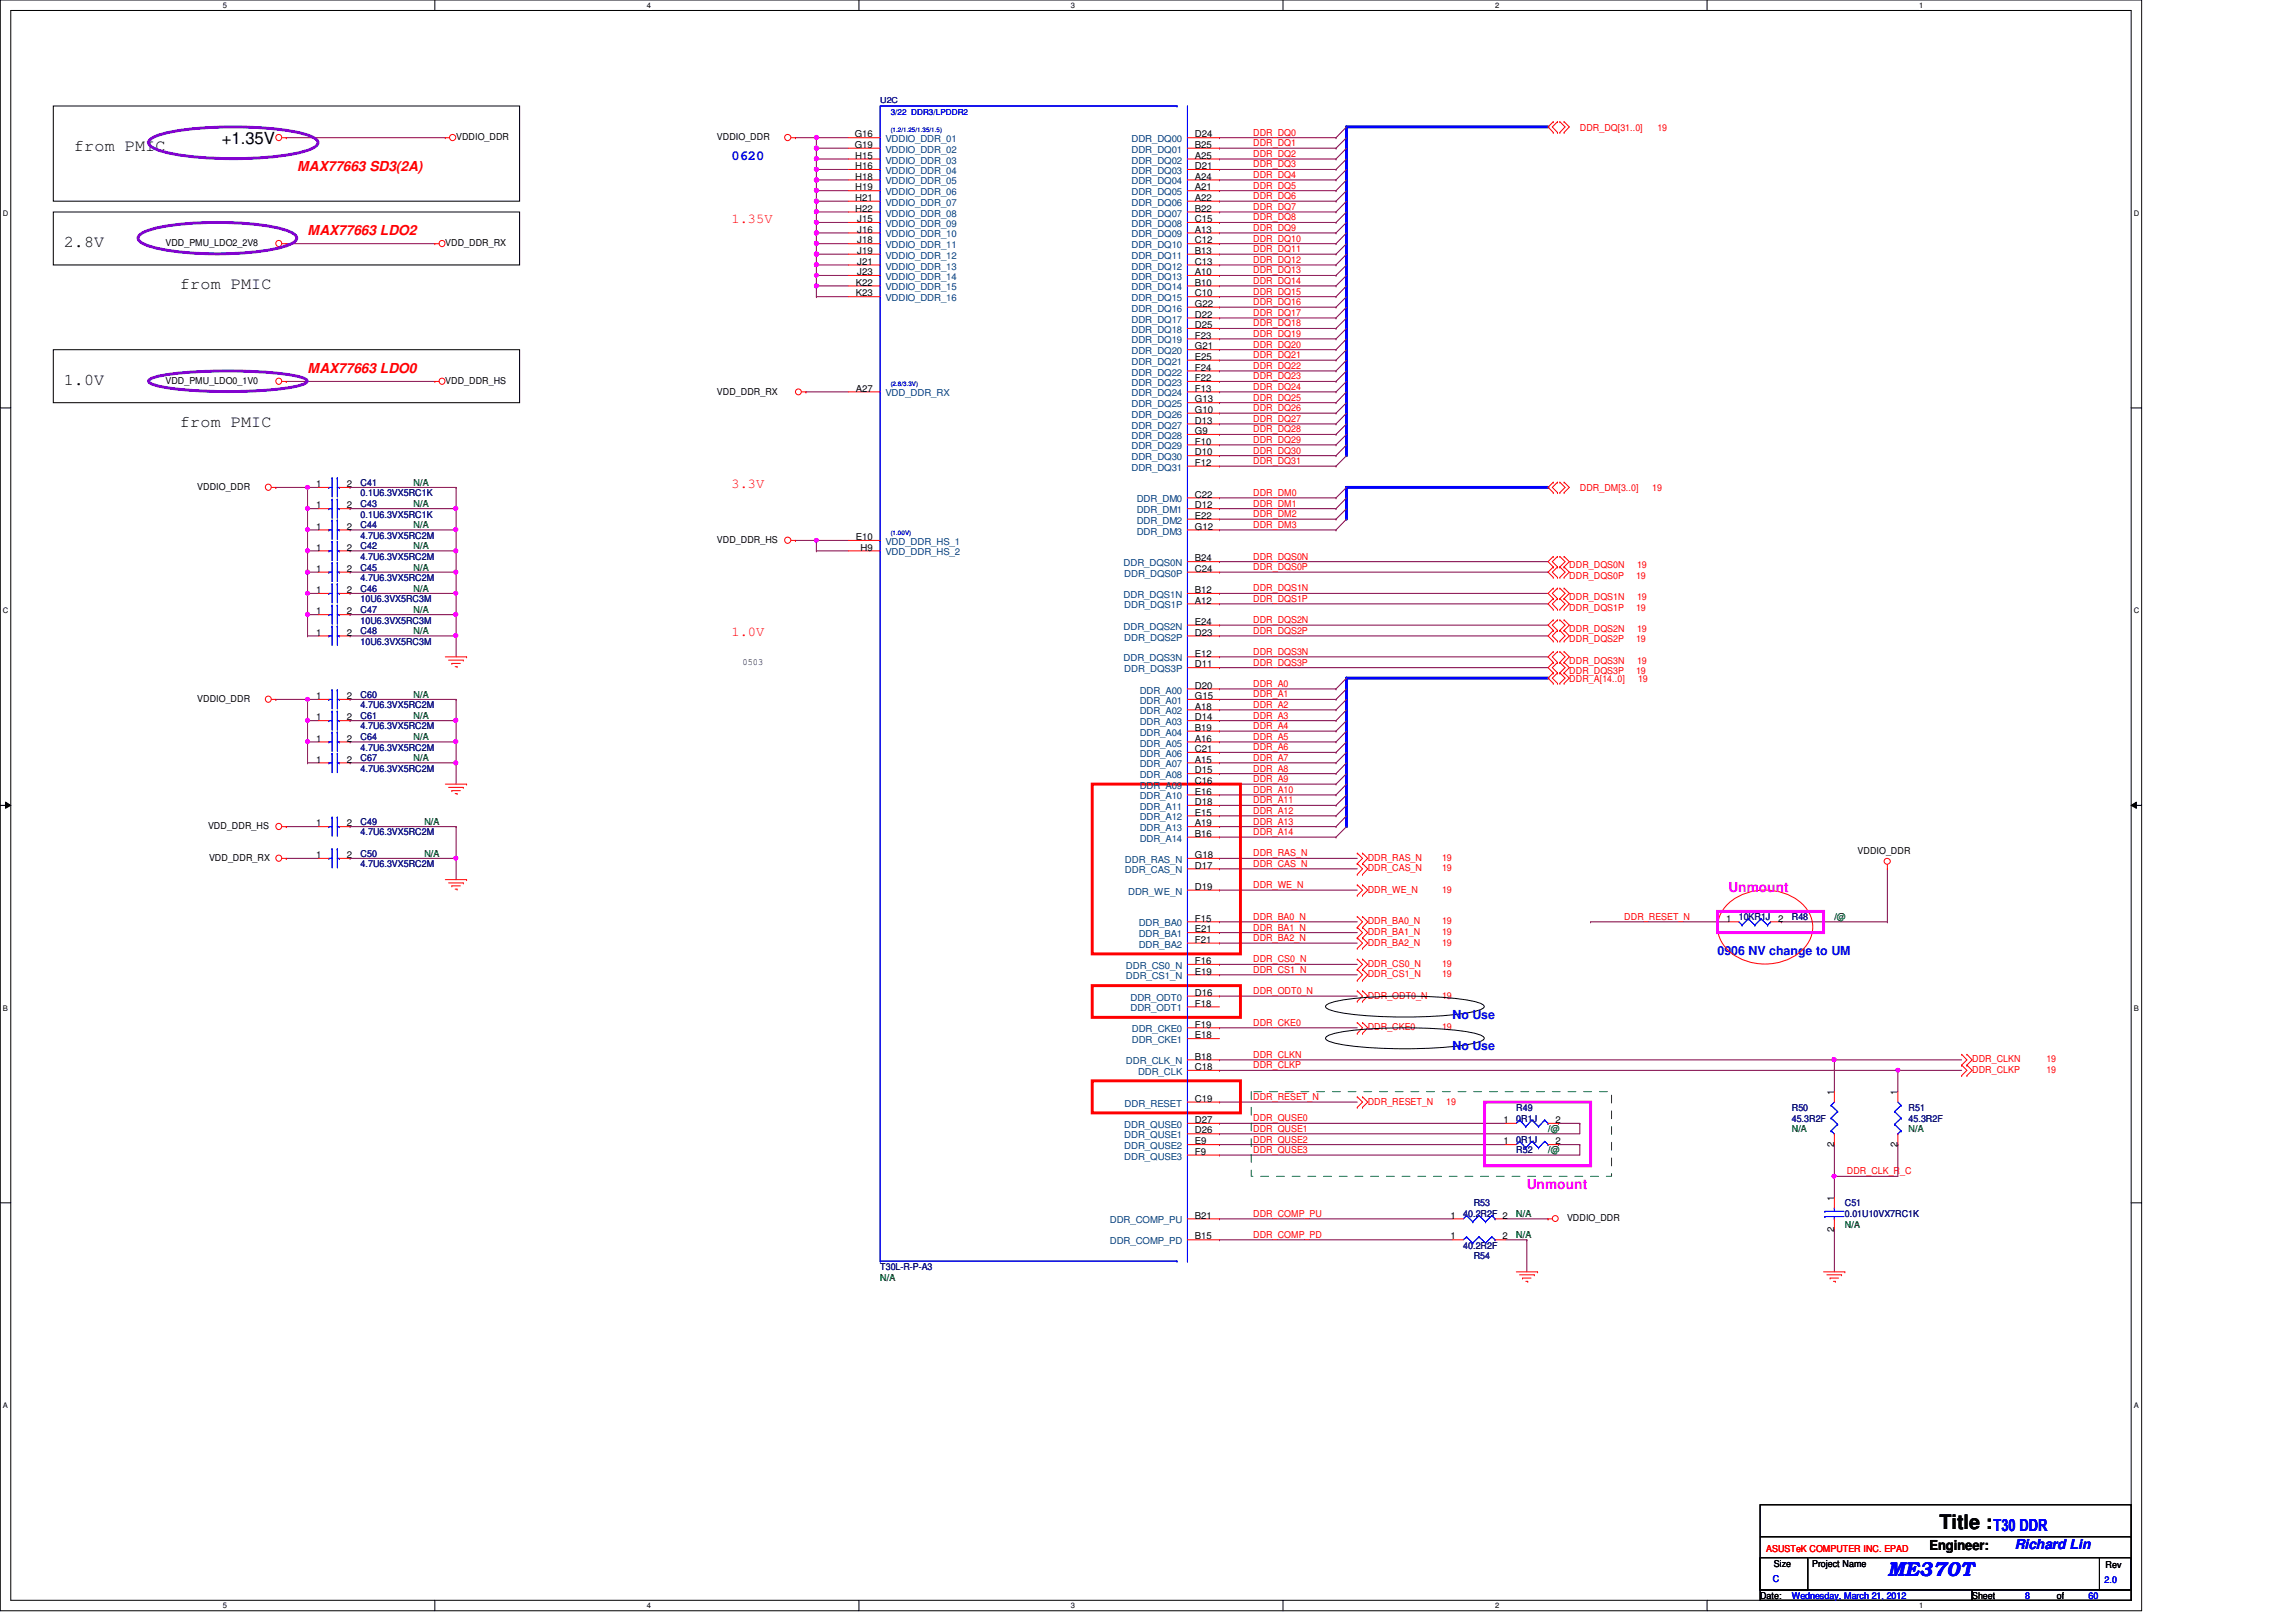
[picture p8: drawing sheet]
<svg xmlns="http://www.w3.org/2000/svg" width="297mm" height="210mm" viewBox="0 0 297 210" stroke-linecap="round" stroke-linejoin="round" font-family="sans-serif">
<defs><g id="words">
<text font-size="2.6" x="250.9" y="197.9">Title :</text>
<text font-size="2.6" fill="#00f" x="244.2" y="204">ME370T</text>
<g font-size="2.2">
<text x="9.6" y="19.6">from PMIC</text>
<text x="28.7" y="18.6">+1.35V</text>
<text x="8.3" y="31.9">2.8V</text>
<text x="23.3" y="37.4">from PMIC</text>
<text x="8.3" y="49.8">1.0V</text>
<text x="23.3" y="55.2">from PMIC</text>
</g>
<text font-size="2.2" fill="#00f" x="257.9" y="198.2">T30 DDR</text>
<g font-size="1.8" fill="#f00">
<text x="38.4" y="22.2">MAX77663 SD3(2A)</text>
<text x="94.7" y="28.8">1.35V</text>
<text x="39.8" y="30.4">MAX77663 LDO2</text>
<text x="39.8" y="48.2">MAX77663 LDO0</text>
<text x="94.7" y="63.1">3.3V</text>
<text x="94.7" y="82.3">1.0V</text>
</g>
<g font-size="1.8" fill="#00f">
<text x="94.7" y="20.7">0620</text>
<text x="260.6" y="200.5">Richard Lin</text>
</g>
<g font-size="1.8" fill="#f0f">
<text x="223.6" y="115.5">Unmount</text>
<text x="197.5" y="153.9">Unmount</text>
</g>
<text font-size="1.8" x="249.6" y="200.5">Engineer:</text>
<g font-size="1.6" fill="#00f">
<text x="222.2" y="123.6">0906 NV change to UM</text>
<text x="187.9" y="131.8">No Use</text>
<text x="187.9" y="135.9">No Use</text>
</g>
<g font-size="1.2">
<text x="110.6" y="17.8">G16</text>
<text x="154.6" y="17.8">D24</text>
<text x="59" y="18.1">VDDIO_DDR</text>
<text x="92.7" y="18.1">VDDIO_DDR</text>
<text x="110.6" y="19.1">G19</text>
<text x="110.7" y="23.2">H18</text>
<text x="110.7" y="21.9">H16</text>
<text x="110.7" y="20.5">H15</text>
<text x="154.6" y="23.2">A24</text>
<text x="154.6" y="21.9">D21</text>
<text x="154.6" y="20.5">A25</text>
<text x="154.6" y="19.1">B25</text>
<text x="110.7" y="27.4">H22</text>
<text x="110.7" y="26">H21</text>
<text x="110.7" y="24.6">H19</text>
<text x="110.9" y="28.7">J15</text>
<text x="154.6" y="28.7">C15</text>
<text x="154.6" y="27.4">B22</text>
<text x="154.6" y="26">A22</text>
<text x="154.6" y="24.6">A21</text>
<text x="21.4" y="31.8">VDD_PMU_LDO2_2V8</text>
<text x="57.6" y="31.8">VDD_DDR_RX</text>
<text x="110.9" y="35.6">J23</text>
<text x="110.9" y="34.2">J21</text>
<text x="110.9" y="32.9">J19</text>
<text x="110.9" y="31.5">J18</text>
<text x="110.9" y="30.1">J16</text>
<text x="154.6" y="35.6">A10</text>
<text x="154.6" y="34.2">C13</text>
<text x="154.6" y="32.9">B13</text>
<text x="154.6" y="31.5">C12</text>
<text x="154.6" y="30.1">A13</text>
<text x="110.7" y="38.4">K23</text>
<text x="110.7" y="37">K22</text>
<text x="154.6" y="41.1">D22</text>
<text x="154.6" y="39.7">G22</text>
<text x="154.6" y="38.4">C10</text>
<text x="154.6" y="37">B10</text>
<text x="154.6" y="48">F24</text>
<text x="154.6" y="46.6">E25</text>
<text x="154.6" y="45.2">G21</text>
<text x="154.6" y="43.8">F23</text>
<text x="154.6" y="42.5">D25</text>
<text x="21.4" y="49.7">VDD_PMU_LDO0_1V0</text>
<text x="57.6" y="49.7">VDD_DDR_HS</text>
<text x="92.7" y="51.1">VDD_DDR_RX</text>
<text x="110.7" y="50.7">A27</text>
<text x="154.6" y="53.4">G10</text>
<text x="154.6" y="52.1">G13</text>
<text x="154.6" y="50.7">F13</text>
<text x="154.6" y="49.3">F22</text>
<text x="154.6" y="58.9">D10</text>
<text x="154.6" y="57.5">F10</text>
<text x="154.6" y="56.2">G9</text>
<text x="154.6" y="54.8">D13</text>
<text x="25.5" y="63.4">VDDIO_DDR</text>
<text x="40.9" y="65.8">1</text>
<text x="40.9" y="63">1</text>
<text x="44.9" y="65.8">2</text>
<text x="44.9" y="63">2</text>
<text x="154.6" y="65.8">D12</text>
<text x="154.6" y="64.4">C22</text>
<text x="154.6" y="60.3">F12</text>
<text x="40.9" y="68.5">1</text>
<text x="40.9" y="71.2">1</text>
<text x="44.9" y="68.5">2</text>
<text x="44.9" y="71.2">2</text>
<text x="92.7" y="70.3">VDD_DDR_HS</text>
<text x="110.7" y="69.9">E10</text>
<text x="111.3" y="71.2">H9</text>
<text x="154.6" y="68.5">G12</text>
<text x="154.6" y="67.1">E22</text>
<text x="40.9" y="76.8">1</text>
<text x="40.9" y="74">1</text>
<text x="44.9" y="76.8">2</text>
<text x="44.9" y="74">2</text>
<text x="154.6" y="76.8">B12</text>
<text x="154.6" y="74">C24</text>
<text x="154.6" y="72.6">B24</text>
<text x="40.9" y="82.3">1</text>
<text x="40.9" y="79.5">1</text>
<text x="44.9" y="82.3">2</text>
<text x="44.9" y="79.5">2</text>
<text x="154.6" y="82.3">D23</text>
<text x="154.6" y="80.9">E24</text>
<text x="154.6" y="78.1">A12</text>
<text x="96.1" y="86">0503</text>
<text x="154.6" y="89.1">D20</text>
<text x="154.6" y="86.4">D11</text>
<text x="154.6" y="85">E12</text>
<text x="25.5" y="90.8">VDDIO_DDR</text>
<text x="40.9" y="96">1</text>
<text x="40.9" y="90.5">1</text>
<text x="40.9" y="93.2">1</text>
<text x="44.9" y="96">2</text>
<text x="44.9" y="90.5">2</text>
<text x="44.9" y="93.2">2</text>
<text x="154.6" y="96">A16</text>
<text x="154.6" y="94.6">B19</text>
<text x="154.6" y="93.2">D14</text>
<text x="154.6" y="91.8">A18</text>
<text x="154.6" y="90.5">G15</text>
<text x="40.9" y="98.7">1</text>
<text x="44.9" y="98.7">2</text>
<text x="154.6" y="101.4">C16</text>
<text x="154.6" y="100.1">D15</text>
<text x="154.6" y="98.7">A15</text>
<text x="154.6" y="97.3">C21</text>
<text x="26.9" y="107.3">VDD_DDR_HS</text>
<text x="40.9" y="106.9">1</text>
<text x="44.9" y="106.9">2</text>
<text x="154.6" y="106.9">A19</text>
<text x="154.6" y="105.5">E15</text>
<text x="154.6" y="104.2">D18</text>
<text x="154.6" y="102.8">E16</text>
<text x="27" y="111.4">VDD_DDR_RX</text>
<text x="40.9" y="111">1</text>
<text x="44.9" y="111">2</text>
<text x="154.6" y="112.4">D17</text>
<text x="154.6" y="111">G18</text>
<text x="154.6" y="108.3">B16</text>
<text x="240.3" y="110.6">VDDIO_DDR</text>
<text x="154.6" y="119.3">F15</text>
<text x="154.6" y="115.1">D19</text>
<text x="223.3" y="119.3">1</text>
<text x="230" y="119.3">2</text>
<text x="154.6" y="124.8">F16</text>
<text x="154.6" y="122">F21</text>
<text x="154.6" y="120.6">E21</text>
<text x="154.6" y="130.3">F18</text>
<text x="154.6" y="128.9">D16</text>
<text x="154.6" y="126.1">E19</text>
<text x="154.6" y="137.1">B18</text>
<text x="154.6" y="134.4">E18</text>
<text x="154.6" y="133">F19</text>
<text x="154.6" y="142.6">C19</text>
<text x="154.6" y="138.5">C18</text>
<text x="237.3" y="141.6" transform="rotate(-90 237.3 141.6)">1</text>
<text x="245.5" y="141.6" transform="rotate(-90 245.5 141.6)">1</text>
<text x="154.6" y="149.4">F9</text>
<text x="154.6" y="148.1">E9</text>
<text x="154.6" y="146.7">D26</text>
<text x="154.6" y="145.3">D27</text>
<text x="194.5" y="148.1">1</text>
<text x="194.5" y="145.3">1</text>
<text x="201.2" y="148.1">2</text>
<text x="201.2" y="145.3">2</text>
<text x="237.3" y="148.4" transform="rotate(-90 237.3 148.4)">2</text>
<text x="245.5" y="148.4" transform="rotate(-90 245.5 148.4)">2</text>
<text x="237.3" y="155.4" transform="rotate(-90 237.3 155.4)">1</text>
<text x="154.6" y="160.4">B15</text>
<text x="154.6" y="157.7">B21</text>
<text x="187.7" y="157.7">1</text>
<text x="187.7" y="160.4">1</text>
<text x="194.4" y="160.4">2</text>
<text x="202.7" y="158">VDDIO_DDR</text>
<text x="237.3" y="159.4" transform="rotate(-90 237.3 159.4)">2</text>
<text x="229.5" y="202.7">Size</text>
<text x="234.4" y="202.7">Project Name</text>
<text x="272.4" y="202.9">Rev</text>
<text x="227.7" y="206.9">Date:</text>
<text x="255.1" y="206.9">Sheet</text>
<text x="266.1" y="206.9">of</text>
</g>
<g font-size="1.2" fill="#f00">
<text x="162.1" y="17.6">DDR_DQ0</text>
<text x="204.4" y="16.9">DDR_DQ[31..0]</text>
<text x="214.4" y="16.9">19</text>
<text x="162.1" y="20.3">DDR_DQ2</text>
<text x="162.1" y="18.9">DDR_DQ1</text>
<text x="162.1" y="21.7">DDR_DQ3</text>
<text x="162.1" y="23">DDR_DQ4</text>
<text x="162.1" y="24.4">DDR_DQ5</text>
<text x="162.1" y="25.8">DDR_DQ6</text>
<text x="162.1" y="27.2">DDR_DQ7</text>
<text x="162.1" y="28.5">DDR_DQ8</text>
<text x="162.1" y="29.9">DDR_DQ9</text>
<text x="162.1" y="35.4">DDR_DQ13</text>
<text x="162.1" y="31.3">DDR_DQ10</text>
<text x="162.1" y="32.6">DDR_DQ11</text>
<text x="162.1" y="34">DDR_DQ12</text>
<text x="162.1" y="36.7">DDR_DQ14</text>
<text x="162.1" y="38.1">DDR_DQ15</text>
<text x="162.1" y="39.5">DDR_DQ16</text>
<text x="162.1" y="40.9">DDR_DQ17</text>
<text x="162.1" y="46.4">DDR_DQ21</text>
<text x="162.1" y="42.2">DDR_DQ18</text>
<text x="162.1" y="47.8">DDR_DQ22</text>
<text x="162.1" y="43.6">DDR_DQ19</text>
<text x="162.1" y="45">DDR_DQ20</text>
<text x="162.1" y="49.1">DDR_DQ23</text>
<text x="162.1" y="53.2">DDR_DQ26</text>
<text x="162.1" y="50.5">DDR_DQ24</text>
<text x="162.1" y="51.9">DDR_DQ25</text>
<text x="162.1" y="57.3">DDR_DQ29</text>
<text x="162.1" y="58.7">DDR_DQ30</text>
<text x="162.1" y="54.6">DDR_DQ27</text>
<text x="162.1" y="56">DDR_DQ28</text>
<text x="162.1" y="60.1">DDR_DQ31</text>
<text x="162.1" y="64.2">DDR_DM0</text>
<text x="162.1" y="65.6">DDR_DM1</text>
<text x="204.4" y="63.5">DDR_DM[3..0]</text>
<text x="213.7" y="63.5">19</text>
<text x="162.1" y="66.9">DDR_DM2</text>
<text x="162.1" y="68.3">DDR_DM3</text>
<text x="162.1" y="72.4">DDR_DQS0N</text>
<text x="162.1" y="73.8">DDR_DQS0P</text>
<text x="162.1" y="76.5">DDR_DQS1N</text>
<text x="162.1" y="77.9">DDR_DQS1P</text>
<text x="203" y="73.5">DDR_DQS0N</text>
<text x="203" y="74.9">DDR_DQS0P</text>
<text x="203" y="77.7">DDR_DQS1N</text>
<text x="211.7" y="74.9">19</text>
<text x="211.8" y="73.5">19</text>
<text x="211.8" y="77.7">19</text>
<text x="162.1" y="80.6">DDR_DQS2N</text>
<text x="162.1" y="82">DDR_DQS2P</text>
<text x="203" y="79">DDR_DQS1P</text>
<text x="203" y="81.8">DDR_DQS2N</text>
<text x="203" y="83.1">DDR_DQS2P</text>
<text x="211.7" y="79">19</text>
<text x="211.7" y="83.1">19</text>
<text x="211.8" y="81.8">19</text>
<text x="162.1" y="84.8">DDR_DQS3N</text>
<text x="162.1" y="86.1">DDR_DQS3P</text>
<text x="162.1" y="88.9">DDR_A0</text>
<text x="203" y="85.9">DDR_DQS3N</text>
<text x="203" y="87.2">DDR_DQS3P</text>
<text x="203" y="88.2">DDR_A[14..0]</text>
<text x="211.7" y="87.2">19</text>
<text x="211.8" y="85.9">19</text>
<text x="211.9" y="88.2">19</text>
<text x="162.1" y="95.8">DDR_A5</text>
<text x="162.1" y="91.6">DDR_A2</text>
<text x="162.1" y="93">DDR_A3</text>
<text x="162.1" y="94.4">DDR_A4</text>
<text x="162.1" y="90.3">DDR_A1</text>
<text x="162.1" y="97.1">DDR_A6</text>
<text x="162.1" y="98.5">DDR_A7</text>
<text x="162.1" y="99.9">DDR_A8</text>
<text x="162.1" y="101.2">DDR_A9</text>
<text x="162.1" y="102.6">DDR_A10</text>
<text x="162.1" y="105.3">DDR_A12</text>
<text x="162.1" y="104">DDR_A11</text>
<text x="162.1" y="106.7">DDR_A13</text>
<text x="162.1" y="108.1">DDR_A14</text>
<text x="162.1" y="112.2">DDR_CAS_N</text>
<text x="162.1" y="110.8">DDR_RAS_N</text>
<text x="176.9" y="112.8">DDR_CAS_N</text>
<text x="176.9" y="111.4">DDR_RAS_N</text>
<text x="186.6" y="112.8">19</text>
<text x="186.6" y="111.4">19</text>
<text x="162.1" y="119">DDR_BA0_N</text>
<text x="162.1" y="114.9">DDR_WE_N</text>
<text x="176.9" y="119.6">DDR_BA0_N</text>
<text x="176.9" y="115.5">DDR_WE_N</text>
<text x="186.6" y="119.6">19</text>
<text x="186.6" y="115.5">19</text>
<text x="210.1" y="119">DDR_RESET_N</text>
<text x="162.1" y="120.4">DDR_BA1_N</text>
<text x="162.1" y="125.9">DDR_CS1_N</text>
<text x="162.1" y="124.5">DDR_CS0_N</text>
<text x="162.1" y="121.8">DDR_BA2_N</text>
<text x="176.9" y="121">DDR_BA1_N</text>
<text x="176.9" y="122.4">DDR_BA2_N</text>
<text x="176.9" y="125.1">DDR_CS0_N</text>
<text x="186.6" y="121">19</text>
<text x="186.6" y="122.4">19</text>
<text x="186.6" y="125.1">19</text>
<text x="162.1" y="128.7">DDR_ODT0_N</text>
<text x="176.9" y="129.2">DDR_ODT0_N</text>
<text x="176.9" y="126.5">DDR_CS1_N</text>
<text x="186.6" y="129.2">19</text>
<text x="186.6" y="126.5">19</text>
<text x="162.1" y="132.8">DDR_CKE0</text>
<text x="162.1" y="136.9">DDR_CLKN</text>
<text x="176.9" y="133.3">DDR_CKE0</text>
<text x="186.6" y="133.3">19</text>
<text x="255.1" y="137.5">DDR_CLKN</text>
<text x="264.7" y="137.5">19</text>
<text x="162.1" y="142.4">DDR_RESET_N</text>
<text x="162.1" y="138.3">DDR_CLKP</text>
<text x="176.9" y="143">DDR_RESET_N</text>
<text x="187.1" y="143">19</text>
<text x="255.1" y="138.9">DDR_CLKP</text>
<text x="264.7" y="138.9">19</text>
<text x="162.1" y="146.5">DDR_QUSE1</text>
<text x="162.1" y="145.1">DDR_QUSE0</text>
<text x="162.1" y="149.2">DDR_QUSE3</text>
<text x="162.1" y="147.9">DDR_QUSE2</text>
<text x="238.9" y="152">DDR_CLK_R_C</text>
<text x="162.1" y="157.5">DDR_COMP_PU</text>
<text x="162.1" y="160.2">DDR_COMP_PD</text>
<text x="228.5" y="200.8">ASUSTeK COMPUTER INC. EPAD</text>
</g>
<g font-size="1.2" fill="#004080">
<text x="114.6" y="23.9">VDDIO_DDR_05</text>
<text x="114.6" y="22.5">VDDIO_DDR_04</text>
<text x="114.6" y="21.2">VDDIO_DDR_03</text>
<text x="114.6" y="19.8">VDDIO_DDR_02</text>
<text x="114.6" y="18.4">VDDIO_DDR_01</text>
<text x="146.4" y="23.9">DDR_DQ04</text>
<text x="146.4" y="22.5">DDR_DQ03</text>
<text x="146.4" y="21.2">DDR_DQ02</text>
<text x="146.4" y="19.8">DDR_DQ01</text>
<text x="146.4" y="18.4">DDR_DQ00</text>
<text x="114.6" y="29.4">VDDIO_DDR_09</text>
<text x="114.6" y="28">VDDIO_DDR_08</text>
<text x="114.6" y="26.6">VDDIO_DDR_07</text>
<text x="114.6" y="25.3">VDDIO_DDR_06</text>
<text x="146.4" y="29.4">DDR_DQ08</text>
<text x="146.4" y="28">DDR_DQ07</text>
<text x="146.4" y="26.6">DDR_DQ06</text>
<text x="146.4" y="25.3">DDR_DQ05</text>
<text x="114.6" y="34.9">VDDIO_DDR_13</text>
<text x="114.6" y="33.5">VDDIO_DDR_12</text>
<text x="114.6" y="32.1">VDDIO_DDR_11</text>
<text x="114.6" y="30.7">VDDIO_DDR_10</text>
<text x="146.4" y="34.9">DDR_DQ12</text>
<text x="146.4" y="33.5">DDR_DQ11</text>
<text x="146.4" y="32.1">DDR_DQ10</text>
<text x="146.4" y="30.7">DDR_DQ09</text>
<text x="114.6" y="39">VDDIO_DDR_16</text>
<text x="114.6" y="37.6">VDDIO_DDR_15</text>
<text x="114.6" y="36.2">VDDIO_DDR_14</text>
<text x="146.4" y="41.7">DDR_DQ17</text>
<text x="146.4" y="40.3">DDR_DQ16</text>
<text x="146.4" y="39">DDR_DQ15</text>
<text x="146.4" y="37.6">DDR_DQ14</text>
<text x="146.4" y="36.2">DDR_DQ13</text>
<text x="146.4" y="47.2">DDR_DQ21</text>
<text x="146.4" y="45.8">DDR_DQ20</text>
<text x="146.4" y="44.4">DDR_DQ19</text>
<text x="146.4" y="43.1">DDR_DQ18</text>
<text x="114.6" y="51.3">VDD_DDR_RX</text>
<text x="146.4" y="52.7">DDR_DQ25</text>
<text x="146.4" y="51.3">DDR_DQ24</text>
<text x="146.4" y="50">DDR_DQ23</text>
<text x="146.4" y="48.6">DDR_DQ22</text>
<text x="146.4" y="59.6">DDR_DQ30</text>
<text x="146.4" y="58.2">DDR_DQ29</text>
<text x="146.4" y="56.8">DDR_DQ28</text>
<text x="146.4" y="55.5">DDR_DQ27</text>
<text x="146.4" y="54.1">DDR_DQ26</text>
<text x="146.4" y="60.9">DDR_DQ31</text>
<text x="147.1" y="65">DDR_DM0</text>
<text x="114.6" y="71.9">VDD_DDR_HS_2</text>
<text x="114.6" y="70.5">VDD_DDR_HS_1</text>
<text x="147.1" y="69.2">DDR_DM3</text>
<text x="147.1" y="67.8">DDR_DM2</text>
<text x="147.1" y="66.4">DDR_DM1</text>
<text x="145.4" y="77.4">DDR_DQS1N</text>
<text x="145.4" y="73.3">DDR_DQS0N</text>
<text x="145.5" y="74.6">DDR_DQS0P</text>
<text x="145.4" y="81.5">DDR_DQS2N</text>
<text x="145.5" y="82.9">DDR_DQS2P</text>
<text x="145.5" y="78.7">DDR_DQS1P</text>
<text x="145.4" y="85.6">DDR_DQS3N</text>
<text x="145.5" y="87">DDR_DQS3P</text>
<text x="147.4" y="89.7">DDR_A00</text>
<text x="147.4" y="95.2">DDR_A04</text>
<text x="147.4" y="93.9">DDR_A03</text>
<text x="147.4" y="92.5">DDR_A02</text>
<text x="147.4" y="91.1">DDR_A01</text>
<text x="147.4" y="100.7">DDR_A08</text>
<text x="147.4" y="99.3">DDR_A07</text>
<text x="147.4" y="98">DDR_A06</text>
<text x="147.4" y="96.6">DDR_A05</text>
<text x="147.4" y="107.6">DDR_A13</text>
<text x="147.4" y="106.2">DDR_A12</text>
<text x="147.4" y="104.8">DDR_A11</text>
<text x="147.4" y="103.5">DDR_A10</text>
<text x="147.4" y="102.1">DDR_A09</text>
<text x="145.5" y="113">DDR_CAS_N</text>
<text x="145.5" y="111.7">DDR_RAS_N</text>
<text x="147.4" y="108.9">DDR_A14</text>
<text x="146" y="115.8">DDR_WE_N</text>
<text x="147.3" y="119.9">DDR_BA0</text>
<text x="145.7" y="125.4">DDR_CS0_N</text>
<text x="147.3" y="122.6">DDR_BA2</text>
<text x="147.3" y="121.3">DDR_BA1</text>
<text x="145.7" y="126.7">DDR_CS1_N</text>
<text x="146.3" y="130.9">DDR_ODT1</text>
<text x="146.3" y="129.5">DDR_ODT0</text>
<text x="145.7" y="137.8">DDR_CLK_N</text>
<text x="146.4" y="135">DDR_CKE1</text>
<text x="146.4" y="133.6">DDR_CKE0</text>
<text x="145.5" y="143.2">DDR_RESET</text>
<text x="147.2" y="139.1">DDR_CLK</text>
<text x="145.5" y="148.7">DDR_QUSE2</text>
<text x="145.5" y="147.3">DDR_QUSE1</text>
<text x="145.5" y="146">DDR_QUSE0</text>
<text x="145.5" y="150.1">DDR_QUSE3</text>
<text x="143.6" y="161">DDR_COMP_PD</text>
<text x="143.6" y="158.3">DDR_COMP_PU</text>
</g>
<g font-size="1.2" fill="#000080">
<text x="46.6" y="65.6">C43</text>
<text x="46.6" y="62.9">C41</text>
<text x="46.6" y="64.2">0.1U6.3VX5RC1K</text>
<text x="46.6" y="68.3">C44</text>
<text x="46.6" y="69.7">4.7U6.3VX5RC2M</text>
<text x="46.6" y="71.1">C42</text>
<text x="46.6" y="67">0.1U6.3VX5RC1K</text>
<text x="46.6" y="76.6">C46</text>
<text x="46.6" y="77.9">10U6.3VX5RC3M</text>
<text x="46.6" y="73.8">C45</text>
<text x="46.6" y="75.2">4.7U6.3VX5RC2M</text>
<text x="46.6" y="72.4">4.7U6.3VX5RC2M</text>
<text x="46.6" y="82">C48</text>
<text x="46.6" y="83.4">10U6.3VX5RC3M</text>
<text x="46.6" y="79.3">C47</text>
<text x="46.6" y="80.7">10U6.3VX5RC3M</text>
<text x="46.6" y="95.8">C64</text>
<text x="46.6" y="90.3">C60</text>
<text x="46.6" y="91.7">4.7U6.3VX5RC2M</text>
<text x="46.6" y="93">C61</text>
<text x="46.6" y="94.4">4.7U6.3VX5RC2M</text>
<text x="46.6" y="97.2">4.7U6.3VX5RC2M</text>
<text x="46.6" y="98.5">C67</text>
<text x="46.6" y="99.9">4.7U6.3VX5RC2M</text>
<text x="46.6" y="106.7">C49</text>
<text x="46.6" y="110.9">C50</text>
<text x="46.6" y="112.2">4.7U6.3VX5RC2M</text>
<text x="46.6" y="108.1">4.7U6.3VX5RC2M</text>
<text x="225" y="119.1">10KR1J</text>
<text x="231.8" y="119.1">R48</text>
<text x="196.2" y="143.8">R49</text>
<text x="231.8" y="143.8">R50</text>
<text x="246.9" y="143.8">R51</text>
<text x="196.2" y="149.3">R52</text>
<text x="196.2" y="147.9">0R1J</text>
<text x="196.2" y="145.2">0R1J</text>
<text x="231.8" y="145.2">45.3R2F</text>
<text x="246.9" y="145.2">45.3R2F</text>
<text x="189.3" y="157.5">40.2R2F 2</text>
<text x="189.3" y="161.6">40.2R2F</text>
<text x="190.7" y="156.1">R53</text>
<text x="238.7" y="156.1">C51</text>
<text x="238.7" y="157.5">0.01U10VX7RC1K</text>
<text x="113.9" y="164.3">T30L-R-P-A3</text>
<text x="190.7" y="163">R54</text>
</g>
<g font-size="1.2" fill="#008000">
<text x="53.5" y="65.6">N/A</text>
<text x="53.5" y="62.9">N/A</text>
<text x="53.5" y="68.3">N/A</text>
<text x="53.5" y="71.1">N/A</text>
<text x="53.5" y="76.6">N/A</text>
<text x="53.5" y="73.8">N/A</text>
<text x="53.5" y="82">N/A</text>
<text x="53.5" y="79.3">N/A</text>
<text x="53.5" y="95.8">N/A</text>
<text x="53.5" y="90.3">N/A</text>
<text x="53.5" y="93">N/A</text>
<text x="53.5" y="98.5">N/A</text>
<text x="54.9" y="106.7">N/A</text>
<text x="54.9" y="110.9">N/A</text>
<text x="237.3" y="119.1">/@</text>
<text x="200.3" y="149.3">/@</text>
<text x="200.3" y="146.5">/@</text>
<text x="231.8" y="146.5">N/A</text>
<text x="246.9" y="146.5">N/A</text>
<text x="196.2" y="157.5">N/A</text>
<text x="196.2" y="160.2">N/A</text>
<text x="238.7" y="158.9">N/A</text>
<text x="113.9" y="165.7">N/A</text>
</g>
<g font-size="1.2" fill="#00f">
<text x="229.4" y="204.7">C</text>
<text x="231.8" y="206.9">Wednesday, March 21, 2012</text>
<text x="262" y="206.9">8</text>
<text x="270.2" y="206.9">60</text>
<text x="272.3" y="204.8">2.0</text>
</g>
<text font-size="1.1" fill="#000080" x="113.9" y="13.3">U2C</text>
<text font-size="1.1" fill="#00f" x="115.2" y="14.9">3/22 DDR3/LPDDR2</text>
<g font-size="1">
<text x="28.8" y="1">5</text>
<text x="83.7" y="1">4</text>
<text x="138.6" y="1">3</text>
<text x="193.4" y="1">2</text>
<text x="248.3" y="1">1</text>
<text x=".4" y="27.9">D</text>
<text x="276.1" y="27.9">D</text>
<text x=".4" y="79.4">C</text>
<text x="276.1" y="79.4">C</text>
<text x=".4" y="130.8">B</text>
<text x="276.1" y="130.8">B</text>
<text x=".4" y="182.2">A</text>
<text x="276.1" y="182.2">A</text>
<text x="28.8" y="208.1">5</text>
<text x="83.7" y="208.1">4</text>
<text x="138.6" y="208.1">3</text>
<text x="193.4" y="208.1">2</text>
<text x="248.3" y="208.1">1</text>
</g>
<g font-size=".8" fill="#00f">
<text x="115.2" y="17.1">(1.2/1.25/1.35/1.5)</text>
<text x="115.2" y="50">(2.8/3.3V)</text>
<text x="115.2" y="69.2">(1.00V)</text>
</g>
</g></defs>
<path d="M0 0h277.1v208.4h-277.1zM1.4 1.4h274.3v205.7h-274.3z" fill="none" stroke="#000" stroke-width=".13"/>
<g fill="#fff">
<path d="M28.8 .1h.6v1.1h-.6z"/>
<path d="M28.8 207.2h.6v1.1h-.6z"/>
</g>
<path d="M56.3 0v1.4M56.3 207.1v1.3" fill="none" stroke="#000" stroke-width=".13"/>
<g fill="#fff">
<path d="M83.7 .1h.5v1.1h-.5z"/>
<path d="M83.7 207.2h.5v1.1h-.5z"/>
</g>
<path d="M111.1 0v1.4M111.1 207.1v1.3" fill="none" stroke="#000" stroke-width=".13"/>
<g fill="#fff">
<path d="M138.6 .1h.5v1.1h-.5z"/>
<path d="M138.6 207.2h.5v1.1h-.5z"/>
</g>
<path d="M166 0v1.4M166 207.1v1.3" fill="none" stroke="#000" stroke-width=".13"/>
<g fill="#fff">
<path d="M193.4 .1h.6v1.1h-.6z"/>
<path d="M193.4 207.2h.6v1.1h-.6z"/>
</g>
<path d="M220.8 0v1.4M220.8 207.1v1.3" fill="none" stroke="#000" stroke-width=".13"/>
<g fill="#fff">
<path d="M248.3 .1h.5v1.1h-.5z"/>
<path d="M248.3 207.2h.5v1.1h-.5z"/>
<path d="M.4 27.1h.7v1.1h-.7z"/>
<path d="M276.1 27.1h.7v1.1h-.7z"/>
<path d="M.4 78.5h.7v1.1h-.7z"/>
<path d="M276.1 78.5h.7v1.1h-.7z"/>
</g>
<path d="M0 52.8h1.4M275.7 52.8h1.4" fill="none" stroke="#000" stroke-width=".13"/>
<g fill="#fff">
<path d="M.4 129.9h.6v1.1h-.6z"/>
<path d="M276.1 129.9h.6v1.1h-.6z"/>
</g>
<path d="M0 104.2h1.4M.7 103.8l.7 .4-.7 .4zM275.7 104.2l.7-.4v.8zM275.7 104.2h1.4" fill="none" stroke="#000" stroke-width=".13"/>
<path d="M.7 103.8l.7 .4-.7 .4zM275.7 104.2l.7-.4v.8z" fill="#000"/>
<g fill="#fff">
<path d="M.4 181.4h.6v1.1h-.6z"/>
<path d="M276.1 181.4h.6v1.1h-.6z"/>
</g>
<path d="M0 155.7h1.4M275.7 155.7h1.4" fill="none" stroke="#000" stroke-width=".13"/>
<g fill="none" stroke="#800040" stroke-width=".13">
<path d="M105.6 17.8h.1M105.6 17.8h4.2M105.6 35.6h.1M105.6 26h.1M105.6 28.8h.1M105.6 34.3h.1M105.6 24.7h.1M105.6 32.9h.1M105.6 35.6h4.2M105.6 26h4.2M105.6 28.8h4.2M105.6 34.3h4.2"/>
<path d="M105.6 24.7h4.2M105.6 32.9h4.2"/>
</g>
<circle cx="105.6" cy="32.9" r=".26" fill="#f0f"/>
<circle cx="105.6" cy="32.9" r=".26" fill="none" stroke="#f0f" stroke-width=".13"/>
<path d="M105.6 21.9h.1M105.6 31.5h.1M105.6 23.3h.1M105.6 21.9h4.2M105.6 31.5h4.2M105.6 23.3h4.2" fill="none" stroke="#800040" stroke-width=".13"/>
<circle cx="105.6" cy="23.3" r=".26" fill="#f0f"/>
<circle cx="105.6" cy="23.3" r=".26" fill="none" stroke="#f0f" stroke-width=".13"/>
<path d="M105.6 19.2h.1M105.6 19.2h4.2M105.6 27.4h.1M105.6 27.4h4.2" fill="none" stroke="#800040" stroke-width=".13"/>
<path d="M174.2 105.6v1.4" fill="none" stroke="#00f" stroke-width=".38"/>
<circle cx="174.2" cy="105.6" r=".19" fill="#00f"/>
<g fill="none" stroke="#800040" stroke-width=".13">
<path d="M37 17.8h.1M37 17.8h20.6M35.7 63.1h.1M35.7 63.1h4.1M59 74h.1M59 76.8h.1M59 63.1h.1M59 71.3h.1M59 63.1v2.7M59 71.3v8.2M59 107h.1M59 107v4.1"/>
<path d="M205.8 119.3h.1M205.8 119.3h17.8M157.8 157.7h.1M157.8 157.7h30.1M194.8 157.7h5.5M200.3 157.7h.1M237.3 148.1h.1M237.3 148.1v4.1M157.8 160.4h.1M157.8 160.4h30.1M197.5 160.4h.1M197.5 160.4v4.2"/>
</g>
<path d="M174.2 20.6v1.3" fill="none" stroke="#00f" stroke-width=".38"/>
<circle cx="174.2" cy="20.6" r=".19" fill="#00f"/>
<path d="M174.2 19.2v1.4" fill="none" stroke="#00f" stroke-width=".38"/>
<circle cx="174.2" cy="19.2" r=".19" fill="#00f"/>
<path d="M174.2 24.7v1.3" fill="none" stroke="#00f" stroke-width=".38"/>
<circle cx="174.2" cy="24.7" r=".19" fill="#00f"/>
<path d="M174.2 23.3v1.4" fill="none" stroke="#00f" stroke-width=".38"/>
<circle cx="174.2" cy="23.3" r=".19" fill="#00f"/>
<path d="M174.2 26v1.4" fill="none" stroke="#00f" stroke-width=".38"/>
<circle cx="174.2" cy="26" r=".19" fill="#00f"/>
<path d="M174.2 16.4v1.4" fill="none" stroke="#00f" stroke-width=".38"/>
<circle cx="174.2" cy="16.4" r=".19" fill="#00f"/>
<path d="M174.2 28.8v1.3" fill="none" stroke="#00f" stroke-width=".38"/>
<circle cx="174.2" cy="28.8" r=".19" fill="#00f"/>
<path d="M174.2 30.1v1.4" fill="none" stroke="#00f" stroke-width=".38"/>
<circle cx="174.2" cy="30.1" r=".19" fill="#00f"/>
<path d="M174.2 34.3v1.3" fill="none" stroke="#00f" stroke-width=".38"/>
<circle cx="174.2" cy="34.3" r=".19" fill="#00f"/>
<path d="M174.2 32.9v1.4" fill="none" stroke="#00f" stroke-width=".38"/>
<circle cx="174.2" cy="32.9" r=".19" fill="#00f"/>
<path d="M174.2 38.4v1.4" fill="none" stroke="#00f" stroke-width=".38"/>
<circle cx="174.2" cy="38.4" r=".19" fill="#00f"/>
<path d="M174.2 37v1.4" fill="none" stroke="#00f" stroke-width=".38"/>
<circle cx="174.2" cy="37" r=".19" fill="#00f"/>
<path d="M174.2 39.8v1.3" fill="none" stroke="#00f" stroke-width=".38"/>
<circle cx="174.2" cy="39.8" r=".19" fill="#00f"/>
<path d="M174.2 42.5v1.4" fill="none" stroke="#00f" stroke-width=".38"/>
<circle cx="174.2" cy="42.5" r=".19" fill="#00f"/>
<path d="M174.2 43.9v1.4" fill="none" stroke="#00f" stroke-width=".38"/>
<circle cx="174.2" cy="43.9" r=".19" fill="#00f"/>
<path d="M174.2 45.3v1.3" fill="none" stroke="#00f" stroke-width=".38"/>
<circle cx="174.2" cy="45.3" r=".19" fill="#00f"/>
<path d="M174.2 48v1.4" fill="none" stroke="#00f" stroke-width=".38"/>
<circle cx="174.2" cy="48" r=".19" fill="#00f"/>
<path d="M174.2 54.9v1.3" fill="none" stroke="#00f" stroke-width=".38"/>
<circle cx="174.2" cy="54.9" r=".19" fill="#00f"/>
<path d="M174.2 53.5v1.4" fill="none" stroke="#00f" stroke-width=".38"/>
<circle cx="174.2" cy="53.5" r=".19" fill="#00f"/>
<path d="M174.2 56.2v1.4" fill="none" stroke="#00f" stroke-width=".38"/>
<circle cx="174.2" cy="56.2" r=".19" fill="#00f"/>
<path d="M174.2 50.7v1.4" fill="none" stroke="#00f" stroke-width=".38"/>
<circle cx="174.2" cy="50.7" r=".19" fill="#00f"/>
<path d="M174.2 64.4v1.4" fill="none" stroke="#00f" stroke-width=".38"/>
<circle cx="174.2" cy="64.4" r=".19" fill="#00f"/>
<path d="M174.2 63.1v1.3" fill="none" stroke="#00f" stroke-width=".38"/>
<circle cx="174.2" cy="63.1" r=".19" fill="#00f"/>
<path d="M174.2 94.6v1.4" fill="none" stroke="#00f" stroke-width=".38"/>
<circle cx="174.2" cy="94.6" r=".19" fill="#00f"/>
<path d="M174.2 93.3v1.3" fill="none" stroke="#00f" stroke-width=".38"/>
<circle cx="174.2" cy="93.3" r=".19" fill="#00f"/>
<path d="M174.2 97.4v1.3" fill="none" stroke="#00f" stroke-width=".38"/>
<circle cx="174.2" cy="97.4" r=".19" fill="#00f"/>
<path d="M174.2 96v1.4" fill="none" stroke="#00f" stroke-width=".38"/>
<circle cx="174.2" cy="96" r=".19" fill="#00f"/>
<path d="M174.2 90.5v1.4" fill="none" stroke="#00f" stroke-width=".38"/>
<circle cx="174.2" cy="90.5" r=".19" fill="#00f"/>
<path d="M174.2 87.8v1.4" fill="none" stroke="#00f" stroke-width=".38"/>
<circle cx="174.2" cy="87.8" r=".19" fill="#00f"/>
<path d="M174.2 101.5v1.4" fill="none" stroke="#00f" stroke-width=".38"/>
<circle cx="174.2" cy="101.5" r=".19" fill="#00f"/>
<path d="M174.2 100.1v1.4" fill="none" stroke="#00f" stroke-width=".38"/>
<circle cx="174.2" cy="100.1" r=".19" fill="#00f"/>
<path d="M174.2 104.2v1.4" fill="none" stroke="#00f" stroke-width=".38"/>
<circle cx="174.2" cy="104.2" r=".19" fill="#00f"/>
<path d="M59 82.3h.1M59 82.3v2.7" fill="none" stroke="#800040" stroke-width=".13"/>
<circle cx="59" cy="82.3" r=".26" fill="#f0f"/>
<circle cx="59" cy="82.3" r=".26" fill="none" stroke="#f0f" stroke-width=".13"/>
<path d="M45.3 74h.1M45.3 74h13.7" fill="none" stroke="#800040" stroke-width=".13"/>
<circle cx="59" cy="74" r=".26" fill="#f0f"/>
<circle cx="59" cy="74" r=".26" fill="none" stroke="#f0f" stroke-width=".13"/>
<path d="M39.8 65.8h.1M39.8 65.8h1.4" fill="none" stroke="#800040" stroke-width=".13"/>
<circle cx="39.8" cy="65.8" r=".26" fill="#f0f"/>
<circle cx="39.8" cy="65.8" r=".26" fill="none" stroke="#f0f" stroke-width=".13"/>
<path d="M39.8 63.1h.1M39.8 63.1v2.7" fill="none" stroke="#800040" stroke-width=".13"/>
<circle cx="39.8" cy="63" r=".25" fill="#f0f"/>
<circle cx="39.8" cy="63" r=".25" fill="none" stroke="#f0f" stroke-width=".13"/>
<path d="M39.8 63.1h.1M39.8 74h.1M39.8 71.3h.1M39.8 63.1h1.4M39.8 74h1.4M39.8 71.3v2.7" fill="none" stroke="#800040" stroke-width=".13"/>
<circle cx="39.8" cy="74" r=".26" fill="#f0f"/>
<circle cx="39.8" cy="74" r=".26" fill="none" stroke="#f0f" stroke-width=".13"/>
<path d="M39.8 79.5h.1M39.8 79.5v2.8M45.3 68.6h.1M45.3 68.6h13.7M59 68.6h.1M59 68.6v2.7M39.8 82.3h.1M39.8 82.3h1.4" fill="none" stroke="#800040" stroke-width=".13"/>
<circle cx="59" cy="71.3" r=".26" fill="#f0f"/>
<circle cx="59" cy="71.3" r=".26" fill="none" stroke="#f0f" stroke-width=".13"/>
<circle cx="59" cy="68.5" r=".26" fill="#f0f"/>
<circle cx="59" cy="68.5" r=".26" fill="none" stroke="#f0f" stroke-width=".13"/>
<path d="M45.3 76.8h.1M45.3 76.8h13.7" fill="none" stroke="#800040" stroke-width=".13"/>
<circle cx="59" cy="76.8" r=".25" fill="#f0f"/>
<circle cx="59" cy="76.8" r=".25" fill="none" stroke="#f0f" stroke-width=".13"/>
<g fill="none" stroke="#800040" stroke-width=".13">
<path d="M39.8 68.6h.1M39.8 65.8h.1M39.8 76.8h.1M39.8 74h.1M39.8 68.6h1.4M39.8 65.8v2.8M39.8 74v2.8M39.8 76.8h1.4M45.3 63.1h.1M45.3 71.3h.1M45.3 79.5h.1M45.3 63.1h13.7"/>
<path d="M45.3 71.3h13.7M45.3 79.5h13.7M59 65.8h.1M59 65.8v2.8M45.3 82.3h.1M45.3 82.3h13.7"/>
</g>
<circle cx="59" cy="79.5" r=".26" fill="#f0f"/>
<circle cx="59" cy="79.5" r=".26" fill="none" stroke="#f0f" stroke-width=".13"/>
<path d="M39.8 71.3h.1M39.8 68.6h.1M39.8 71.3h1.4M39.8 68.6v2.7M59 79.5h.1M59 79.5v2.8" fill="none" stroke="#800040" stroke-width=".13"/>
<circle cx="39.8" cy="71.3" r=".26" fill="#f0f"/>
<circle cx="39.8" cy="71.3" r=".26" fill="none" stroke="#f0f" stroke-width=".13"/>
<circle cx="39.8" cy="68.5" r=".26" fill="#f0f"/>
<circle cx="39.8" cy="68.5" r=".26" fill="none" stroke="#f0f" stroke-width=".13"/>
<path d="M39.8 79.5h.1M39.8 79.5h1.4" fill="none" stroke="#800040" stroke-width=".13"/>
<circle cx="39.8" cy="79.5" r=".26" fill="#f0f"/>
<circle cx="39.8" cy="79.5" r=".26" fill="none" stroke="#f0f" stroke-width=".13"/>
<path d="M39.8 76.8h.1M39.8 76.8v2.7" fill="none" stroke="#800040" stroke-width=".13"/>
<circle cx="39.8" cy="76.8" r=".25" fill="#f0f"/>
<circle cx="39.8" cy="76.8" r=".25" fill="none" stroke="#f0f" stroke-width=".13"/>
<path d="M45.3 65.8h.1M45.3 65.8h13.7" fill="none" stroke="#800040" stroke-width=".13"/>
<circle cx="59" cy="65.8" r=".26" fill="#f0f"/>
<circle cx="59" cy="65.8" r=".26" fill="none" stroke="#f0f" stroke-width=".13"/>
<g fill="none" stroke="#800040" stroke-width=".13">
<path d="M37 107h.1M37 107h4.2M45.3 107h.1M45.3 107h13.7M59 111.1h.1M59 111.1v2.7M230.5 119.3h.1M230.5 119.3h13.7M244.2 119.3h.1M244.2 112.4v6.9M157.8 146.7h.1M157.8 145.4h.1"/>
<path d="M157.8 149.5h.1M157.8 148.1h.1M157.8 145.4h37M157.8 148.1h37M201.6 145.4h.1M201.6 148.1h.1M201.6 145.4h2.8M201.6 148.1h2.8M204.4 145.4h.1M204.4 148.1h.1M204.4 145.4v1.3h-46.6M204.4 148.1v1.4h-46.6"/>
</g>
<path d="M174.2 21.9v1.4" fill="none" stroke="#00f" stroke-width=".38"/>
<circle cx="174.2" cy="21.9" r=".19" fill="#00f"/>
<path d="M174.2 27.4v1.4" fill="none" stroke="#00f" stroke-width=".38"/>
<circle cx="174.2" cy="27.4" r=".19" fill="#00f"/>
<path d="M174.2 31.5v1.4" fill="none" stroke="#00f" stroke-width=".38"/>
<circle cx="174.2" cy="31.5" r=".19" fill="#00f"/>
<path d="M174.2 17.8v1.4" fill="none" stroke="#00f" stroke-width=".38"/>
<circle cx="174.2" cy="17.8" r=".19" fill="#00f"/>
<path d="M174.2 35.6v1.4" fill="none" stroke="#00f" stroke-width=".38"/>
<circle cx="174.2" cy="35.6" r=".19" fill="#00f"/>
<path d="M174.2 41.1v1.4" fill="none" stroke="#00f" stroke-width=".38"/>
<circle cx="174.2" cy="41.1" r=".19" fill="#00f"/>
<path d="M174.2 49.4v1.3" fill="none" stroke="#00f" stroke-width=".38"/>
<circle cx="174.2" cy="49.4" r=".19" fill="#00f"/>
<path d="M174.2 46.6v1.4" fill="none" stroke="#00f" stroke-width=".38"/>
<circle cx="174.2" cy="46.6" r=".19" fill="#00f"/>
<path d="M174.2 52.1v1.4" fill="none" stroke="#00f" stroke-width=".38"/>
<circle cx="174.2" cy="52.1" r=".19" fill="#00f"/>
<path d="M174.2 57.6v1.4" fill="none" stroke="#00f" stroke-width=".38"/>
<circle cx="174.2" cy="57.6" r=".19" fill="#00f"/>
<path d="M174.2 65.8v1.4" fill="none" stroke="#00f" stroke-width=".38"/>
<circle cx="174.2" cy="65.8" r=".19" fill="#00f"/>
<path d="M174.2 89.2v1.3" fill="none" stroke="#00f" stroke-width=".38"/>
<circle cx="174.2" cy="89.2" r=".19" fill="#00f"/>
<path d="M174.2 91.9v1.4" fill="none" stroke="#00f" stroke-width=".38"/>
<circle cx="174.2" cy="91.9" r=".19" fill="#00f"/>
<path d="M174.2 102.9v1.3" fill="none" stroke="#00f" stroke-width=".38"/>
<circle cx="174.2" cy="102.9" r=".19" fill="#00f"/>
<path d="M174.2 98.7v1.4" fill="none" stroke="#00f" stroke-width=".38"/>
<circle cx="174.2" cy="98.7" r=".19" fill="#00f"/>
<path d="M37 31.5h.1M37 31.5h19.3M105.6 38.4h.1M105.6 37h.1M105.6 38.4h4.2M105.6 37v1.4M37 49.4h.1M37 49.4h19.3M194.8 160.4h2.7M197.5 160.4h.1" fill="none" stroke="#800040" stroke-width=".13"/>
<circle cx="105.6" cy="37" r=".26" fill="#f0f"/>
<circle cx="105.6" cy="37" r=".26" fill="none" stroke="#f0f" stroke-width=".13"/>
<path d="M245.5 138.5h.1M245.5 138.5h8.3M237.3 152.2h.1M237.3 159.1h.1M237.3 152.2v2.8M237.3 159.1v5.5" fill="none" stroke="#800040" stroke-width=".13"/>
<circle cx="245.5" cy="138.5" r=".25" fill="#f0f"/>
<circle cx="245.5" cy="138.5" r=".25" fill="none" stroke="#f0f" stroke-width=".13"/>
<path d="M237.3 137.2h.1M237.3 137.2h16.5" fill="none" stroke="#800040" stroke-width=".13"/>
<circle cx="237.3" cy="137.1" r=".26" fill="#f0f"/>
<circle cx="237.3" cy="137.1" r=".26" fill="none" stroke="#f0f" stroke-width=".13"/>
<path d="M157.8 133h.1M157.8 133h17.8M237.3 152.2h.1M237.3 152.2h8.2" fill="none" stroke="#800040" stroke-width=".13"/>
<circle cx="237.3" cy="152.2" r=".25" fill="#f0f"/>
<circle cx="237.3" cy="152.2" r=".25" fill="none" stroke="#f0f" stroke-width=".13"/>
<g fill="none" stroke="#800040" stroke-width=".13">
<path d="M105.6 37h.1M105.6 37h4.2M104.3 50.7h.1M104.3 50.7h5.5M45.3 111.1h.1M45.3 111.1h13.7M157.8 102.9h.1M157.8 105.6h.1M157.8 104.2h.1M157.8 107h.1M157.8 108.3h.1M157.8 119.3h.1"/>
<path d="M157.8 115.2h.1M157.8 102.9h15M157.8 105.6h15M157.8 104.2h15M157.8 107h15M157.8 108.3h15M157.8 119.3h17.8M157.8 115.2h17.8M157.8 120.7h.1M157.8 126.2h.1M157.8 124.8h.1M157.8 128.9h.1"/>
<path d="M157.8 120.7h17.8M157.8 126.2h17.8M157.8 124.8h17.8M157.8 128.9h17.8M245.5 148.1h.1M245.5 148.1v4.1"/>
</g>
<circle cx="59" cy="111" r=".25" fill="#f0f"/>
<circle cx="59" cy="111" r=".25" fill="none" stroke="#f0f" stroke-width=".13"/>
<path d="M102.9 69.9h.1M102.9 69.9h2.7M37 111.1h.1M37 111.1h4.2" fill="none" stroke="#800040" stroke-width=".13"/>
<circle cx="105.6" cy="69.9" r=".25" fill="#f0f"/>
<circle cx="105.6" cy="69.9" r=".25" fill="none" stroke="#f0f" stroke-width=".13"/>
<g fill="none" stroke="#800040" stroke-width=".13">
<path d="M105.6 35.6h.1M105.6 35.6v1.4M105.6 69.9h.1M105.6 71.3h.1M105.6 69.9v1.4M105.6 69.9h4.2M105.6 71.3h4.2M157.8 72.7h.1M157.8 74h.1M157.8 76.8h.1M157.8 78.1h.1M157.8 72.7h42.5"/>
<path d="M157.8 74h42.5M157.8 76.8h42.5M157.8 78.1h42.5M157.8 80.9h.1M157.8 82.3h.1M157.8 85h.1M157.8 86.4h.1M157.8 80.9h42.5M157.8 82.3h42.5M157.8 85h42.5M157.8 86.4h42.5M157.8 112.4h.1"/>
<path d="M157.8 111.1h.1M157.8 112.4h17.8M157.8 111.1h17.8M157.8 137.2h.1M157.8 122h.1M157.8 138.5h.1M157.8 137.2h79.5M157.8 122h17.8M157.8 138.5h87.7M237.3 137.2h.1M237.3 137.2v4.1M245.5 138.5h.1"/>
<path d="M245.5 138.5v2.8M157.8 142.6h.1M157.8 142.6h17.8"/>
</g>
<path d="M174.2 87.8h26.1" fill="none" stroke="#00f" stroke-width=".38"/>
<circle cx="174.2" cy="87.8" r=".19" fill="#00f"/>
<path d="M157.8 19.2h.1M157.8 17.8h.1M157.8 19.2h15M157.8 17.8h15M157.8 20.6h.1M157.8 21.9h.1M157.8 24.7h.1M157.8 20.6h15M157.8 21.9h15M157.8 24.7h15" fill="none" stroke="#800040" stroke-width=".13"/>
<path d="M174.2 16.4h26.1" fill="none" stroke="#00f" stroke-width=".38"/>
<circle cx="174.2" cy="16.4" r=".19" fill="#00f"/>
<g fill="none" stroke="#800040" stroke-width=".13">
<path d="M157.8 26h.1M157.8 27.4h.1M157.8 23.3h.1M157.8 35.6h.1M157.8 31.5h.1M157.8 37h.1M157.8 32.9h.1M157.8 28.8h.1M157.8 38.4h.1M157.8 34.3h.1M157.8 30.1h.1M157.8 39.8h.1"/>
<path d="M157.8 26h15M157.8 27.4h15M157.8 23.3h15M157.8 35.6h15M157.8 31.5h15M157.8 37h15M157.8 32.9h15M157.8 28.8h15M157.8 38.4h15M157.8 34.3h15M157.8 30.1h15M157.8 39.8h15"/>
<path d="M157.8 46.6h.1M157.8 42.5h.1M157.8 48h.1M157.8 43.9h.1M157.8 49.4h.1M157.8 45.3h.1M157.8 41.1h.1M157.8 57.6h.1M157.8 53.5h.1M157.8 59h.1M157.8 54.9h.1M157.8 50.7h.1"/>
<path d="M157.8 56.2h.1M157.8 52.1h.1M157.8 46.6h15M157.8 42.5h15M157.8 48h15M157.8 43.9h15M157.8 49.4h15M157.8 45.3h15M157.8 41.1h15M157.8 57.6h15M157.8 53.5h15M157.8 59h15"/>
<path d="M157.8 54.9h15M157.8 50.7h15M157.8 56.2h15M157.8 52.1h15M157.8 60.3h.1M157.8 60.3h15M157.8 96h.1M157.8 91.9h.1M157.8 97.4h.1M157.8 93.3h.1M157.8 98.7h.1M157.8 94.6h.1"/>
<path d="M157.8 89.2h.1M157.8 90.5h.1M157.8 96h15M157.8 91.9h15M157.8 97.4h15M157.8 93.3h15M157.8 98.7h15M157.8 94.6h15M157.8 89.2h15M157.8 90.5h15M157.8 100.1h.1M157.8 101.5h.1"/>
<path d="M157.8 100.1h15M157.8 101.5h15"/>
</g>
<path d="M174.2 63.1h26.1" fill="none" stroke="#00f" stroke-width=".38"/>
<circle cx="174.2" cy="63.1" r=".19" fill="#00f"/>
<path d="M102.9 17.8h.1M102.9 17.8h2.7M157.8 67.2h.1M157.8 68.6h.1M157.8 64.4h.1M157.8 65.8h.1M157.8 67.2h15M157.8 68.6h15M157.8 64.4h15M157.8 65.8h15" fill="none" stroke="#800040" stroke-width=".13"/>
<circle cx="105.6" cy="17.8" r=".26" fill="#f0f"/>
<circle cx="105.6" cy="17.8" r=".26" fill="none" stroke="#f0f" stroke-width=".13"/>
<path d="M105.6 17.8h.1M105.6 17.8v1.4" fill="none" stroke="#800040" stroke-width=".13"/>
<circle cx="105.6" cy="19.2" r=".26" fill="#f0f"/>
<circle cx="105.6" cy="19.2" r=".26" fill="none" stroke="#f0f" stroke-width=".13"/>
<path d="M105.6 19.2h.1M105.6 19.2v1.4" fill="none" stroke="#800040" stroke-width=".13"/>
<circle cx="105.6" cy="20.5" r=".26" fill="#f0f"/>
<circle cx="105.6" cy="20.5" r=".26" fill="none" stroke="#f0f" stroke-width=".13"/>
<circle cx="105.6" cy="19.2" r=".26" fill="#f0f"/>
<circle cx="105.6" cy="19.2" r=".26" fill="none" stroke="#f0f" stroke-width=".13"/>
<path d="M105.6 20.6h.1M105.6 20.6v1.3" fill="none" stroke="#800040" stroke-width=".13"/>
<circle cx="105.6" cy="21.9" r=".25" fill="#f0f"/>
<circle cx="105.6" cy="21.9" r=".25" fill="none" stroke="#f0f" stroke-width=".13"/>
<circle cx="105.6" cy="20.5" r=".26" fill="#f0f"/>
<circle cx="105.6" cy="20.5" r=".26" fill="none" stroke="#f0f" stroke-width=".13"/>
<path d="M105.6 21.9h.1M105.6 21.9v1.4" fill="none" stroke="#800040" stroke-width=".13"/>
<circle cx="105.6" cy="23.3" r=".26" fill="#f0f"/>
<circle cx="105.6" cy="23.3" r=".26" fill="none" stroke="#f0f" stroke-width=".13"/>
<circle cx="105.6" cy="21.9" r=".25" fill="#f0f"/>
<circle cx="105.6" cy="21.9" r=".25" fill="none" stroke="#f0f" stroke-width=".13"/>
<path d="M105.6 23.3h.1M105.6 23.3v1.4" fill="none" stroke="#800040" stroke-width=".13"/>
<circle cx="105.6" cy="24.6" r=".26" fill="#f0f"/>
<circle cx="105.6" cy="24.6" r=".26" fill="none" stroke="#f0f" stroke-width=".13"/>
<circle cx="105.6" cy="23.3" r=".26" fill="#f0f"/>
<circle cx="105.6" cy="23.3" r=".26" fill="none" stroke="#f0f" stroke-width=".13"/>
<path d="M105.6 24.7h.1M105.6 24.7v1.3" fill="none" stroke="#800040" stroke-width=".13"/>
<circle cx="105.6" cy="26" r=".26" fill="#f0f"/>
<circle cx="105.6" cy="26" r=".26" fill="none" stroke="#f0f" stroke-width=".13"/>
<circle cx="105.6" cy="24.6" r=".26" fill="#f0f"/>
<circle cx="105.6" cy="24.6" r=".26" fill="none" stroke="#f0f" stroke-width=".13"/>
<path d="M105.6 26h.1M105.6 26v1.4" fill="none" stroke="#800040" stroke-width=".13"/>
<circle cx="105.6" cy="27.4" r=".26" fill="#f0f"/>
<circle cx="105.6" cy="27.4" r=".26" fill="none" stroke="#f0f" stroke-width=".13"/>
<circle cx="105.6" cy="26" r=".26" fill="#f0f"/>
<circle cx="105.6" cy="26" r=".26" fill="none" stroke="#f0f" stroke-width=".13"/>
<path d="M105.6 27.4h.1M105.6 27.4v1.4" fill="none" stroke="#800040" stroke-width=".13"/>
<circle cx="105.6" cy="28.8" r=".25" fill="#f0f"/>
<circle cx="105.6" cy="28.8" r=".25" fill="none" stroke="#f0f" stroke-width=".13"/>
<circle cx="105.6" cy="27.4" r=".26" fill="#f0f"/>
<circle cx="105.6" cy="27.4" r=".26" fill="none" stroke="#f0f" stroke-width=".13"/>
<path d="M105.6 28.8h.1M105.6 28.8v1.3" fill="none" stroke="#800040" stroke-width=".13"/>
<circle cx="105.6" cy="30.1" r=".26" fill="#f0f"/>
<circle cx="105.6" cy="30.1" r=".26" fill="none" stroke="#f0f" stroke-width=".13"/>
<circle cx="105.6" cy="28.8" r=".25" fill="#f0f"/>
<circle cx="105.6" cy="28.8" r=".25" fill="none" stroke="#f0f" stroke-width=".13"/>
<path d="M105.6 30.1h.1M105.6 30.1v1.4" fill="none" stroke="#800040" stroke-width=".13"/>
<circle cx="105.6" cy="31.5" r=".26" fill="#f0f"/>
<circle cx="105.6" cy="31.5" r=".26" fill="none" stroke="#f0f" stroke-width=".13"/>
<circle cx="105.6" cy="30.1" r=".26" fill="#f0f"/>
<circle cx="105.6" cy="30.1" r=".26" fill="none" stroke="#f0f" stroke-width=".13"/>
<path d="M105.6 31.5h.1M105.6 31.5v1.4" fill="none" stroke="#800040" stroke-width=".13"/>
<circle cx="105.6" cy="32.9" r=".26" fill="#f0f"/>
<circle cx="105.6" cy="32.9" r=".26" fill="none" stroke="#f0f" stroke-width=".13"/>
<circle cx="105.6" cy="31.5" r=".26" fill="#f0f"/>
<circle cx="105.6" cy="31.5" r=".26" fill="none" stroke="#f0f" stroke-width=".13"/>
<path d="M105.6 32.9h.1M105.6 32.9v1.4" fill="none" stroke="#800040" stroke-width=".13"/>
<circle cx="105.6" cy="34.2" r=".26" fill="#f0f"/>
<circle cx="105.6" cy="34.2" r=".26" fill="none" stroke="#f0f" stroke-width=".13"/>
<circle cx="105.6" cy="32.9" r=".26" fill="#f0f"/>
<circle cx="105.6" cy="32.9" r=".26" fill="none" stroke="#f0f" stroke-width=".13"/>
<path d="M105.6 34.3h.1M105.6 34.3v1.3" fill="none" stroke="#800040" stroke-width=".13"/>
<circle cx="105.6" cy="35.6" r=".25" fill="#f0f"/>
<circle cx="105.6" cy="35.6" r=".25" fill="none" stroke="#f0f" stroke-width=".13"/>
<circle cx="105.6" cy="34.2" r=".26" fill="#f0f"/>
<circle cx="105.6" cy="34.2" r=".26" fill="none" stroke="#f0f" stroke-width=".13"/>
<path d="M105.6 30.1h.1M105.6 20.6h.1M105.6 30.1h4.2M105.6 20.6h4.2M39.8 93.3h.1M39.8 93.3h1.4" fill="none" stroke="#800040" stroke-width=".13"/>
<circle cx="39.8" cy="93.2" r=".26" fill="#f0f"/>
<circle cx="39.8" cy="93.2" r=".26" fill="none" stroke="#f0f" stroke-width=".13"/>
<path d="M39.8 90.5h.1M39.8 90.5v2.8" fill="none" stroke="#800040" stroke-width=".13"/>
<circle cx="39.8" cy="90.5" r=".25" fill="#f0f"/>
<circle cx="39.8" cy="90.5" r=".25" fill="none" stroke="#f0f" stroke-width=".13"/>
<path d="M39.8 90.5h.1M39.8 96h.1M39.8 93.3h.1M39.8 90.5h1.4M39.8 96h1.4M39.8 93.3v5.4" fill="none" stroke="#800040" stroke-width=".13"/>
<circle cx="39.8" cy="96" r=".26" fill="#f0f"/>
<circle cx="39.8" cy="96" r=".26" fill="none" stroke="#f0f" stroke-width=".13"/>
<path d="M35.7 90.5h.1M35.7 90.5h4.1M39.8 98.7h.1M39.8 98.7h1.4M59 98.7h.1M59 98.7v2.8" fill="none" stroke="#800040" stroke-width=".13"/>
<circle cx="59" cy="98.7" r=".26" fill="#f0f"/>
<circle cx="59" cy="98.7" r=".26" fill="none" stroke="#f0f" stroke-width=".13"/>
<path d="M45.3 90.5h.1M45.3 93.3h.1M45.3 90.5h13.7M45.3 93.3h13.7" fill="none" stroke="#800040" stroke-width=".13"/>
<circle cx="59" cy="93.2" r=".26" fill="#f0f"/>
<circle cx="59" cy="93.2" r=".26" fill="none" stroke="#f0f" stroke-width=".13"/>
<path d="M45.3 98.7h.1M45.3 96h.1M45.3 98.7h13.7M45.3 96h13.7" fill="none" stroke="#800040" stroke-width=".13"/>
<circle cx="59" cy="96" r=".26" fill="#f0f"/>
<circle cx="59" cy="96" r=".26" fill="none" stroke="#f0f" stroke-width=".13"/>
<g fill="none" stroke="#800040" stroke-width=".13">
<path d="M172.8 17.8h.1M172.8 19.2h.1M174.2 16.4l-1.4 1.4M174.2 17.8l-1.4 1.4M174.2 19.2l-1.4 1.4M172.8 23.3h.1M172.8 26h.1M172.8 27.4h.1M172.8 24.7h.1M172.8 21.9h.1M172.8 20.6h.1M172.8 34.3h.1"/>
<path d="M172.8 37h.1M172.8 38.4h.1M172.8 28.8h.1M172.8 30.1h.1M172.8 35.6h.1M172.8 32.9h.1M172.8 31.5h.1M172.8 39.8h.1M174.2 21.9l-1.4 1.4M174.2 24.7l-1.4 1.3M174.2 26l-1.4 1.4M174.2 23.3l-1.4 1.4"/>
<path d="M174.2 20.6l-1.4 1.3M174.2 32.9l-1.4 1.4M174.2 35.6l-1.4 1.4M174.2 37l-1.4 1.4M174.2 27.4l-1.4 1.4M174.2 28.8l-1.4 1.3M174.2 34.3l-1.4 1.3M174.2 31.5l-1.4 1.4M174.2 30.1l-1.4 1.4M174.2 38.4l-1.4 1.4M174.2 39.8l-1.4 1.3M172.8 45.3h.1"/>
<path d="M172.8 48h.1M172.8 49.4h.1M172.8 41.1h.1M172.8 46.6h.1M172.8 43.9h.1M172.8 42.5h.1M172.8 56.2h.1M172.8 59h.1M172.8 50.7h.1M172.8 52.1h.1M172.8 57.6h.1M172.8 54.9h.1"/>
<path d="M172.8 53.5h.1M174.2 43.9l-1.4 1.4M174.2 46.6l-1.4 1.4M174.2 48l-1.4 1.4M174.2 45.3l-1.4 1.3M174.2 42.5l-1.4 1.4M174.2 41.1l-1.4 1.4M174.2 54.9l-1.4 1.3M174.2 57.6l-1.4 1.4M174.2 59l-1.4 1.3M174.2 49.4l-1.4 1.3M174.2 50.7l-1.4 1.4"/>
<path d="M174.2 56.2l-1.4 1.4M174.2 53.5l-1.4 1.4M174.2 52.1l-1.4 1.4M172.8 60.3h.1M172.8 64.4h.1M172.8 65.8h.1M172.8 68.6h.1M172.8 67.2h.1M174.2 63.1l-1.4 1.3M174.2 64.4l-1.4 1.4M174.2 67.2l-1.4 1.4M174.2 65.8l-1.4 1.4"/>
<path d="M59 96h.1M59 90.5h.1M59 93.3h.1M59 90.5v8.2M172.8 94.6h.1M172.8 97.4h.1M172.8 98.7h.1M172.8 89.2h.1M172.8 90.5h.1M172.8 96h.1M172.8 93.3h.1M172.8 91.9h.1"/>
<path d="M174.2 93.3l-1.4 1.3M174.2 96l-1.4 1.4M174.2 97.4l-1.4 1.3M174.2 87.8l-1.4 1.4M174.2 89.2l-1.4 1.3M174.2 94.6l-1.4 1.4M174.2 91.9l-1.4 1.4M174.2 90.5l-1.4 1.4M174.2 98.7l-1.4 1.4M172.8 100.1h.1M172.8 101.5h.1M172.8 104.2h.1"/>
<path d="M172.8 105.6h.1M172.8 107h.1M172.8 108.3h.1M172.8 102.9h.1M174.2 100.1l-1.4 1.4M174.2 102.9l-1.4 1.3M174.2 104.2l-1.4 1.4M174.2 105.6l-1.4 1.4M174.2 107l-1.4 1.3M174.2 101.5l-1.4 1.4"/>
</g>
<g fill="none" stroke="#f00" stroke-width=".13">
<path d="M36.5 17.8h.5M37 17.8h.1M57.6 17.8h.1M57.6 17.8h.6M102.4 17.8h.5M102.9 17.8h.1M109.8 17.8h4.1M109.8 19.2h4.1M153.6 17.8h4.2M153.6 19.2h4.2M201 15.7h.1M201 17.1h.1"/>
<path d="M201 15.7l-.7 .7 .7 .7M201.5 17.1h.1M201.5 15.7h.1M201.5 15.7l-.7 .7 .7 .7M201.8 17.1h.1M201.8 15.7h.1M201.8 15.7l.7 .7-.7 .7M202.3 15.7h.1M202.3 17.1h.1M202.3 15.7l.7 .7-.7 .7M36.5 31.5h.5M37 31.5h.1"/>
<path d="M56.3 31.5h.1M56.3 31.5h.5M109.8 31.5h4.1M109.8 38.4h4.1M109.8 37h4.1M109.8 35.6h4.1M109.8 34.3h4.1M109.8 32.9h4.1M109.8 30.1h4.1M109.8 28.8h4.1M109.8 27.4h4.1M109.8 26h4.1"/>
<path d="M109.8 24.7h4.1M109.8 23.3h4.1M109.8 21.9h4.1M109.8 20.6h4.1M153.6 31.5h4.2M153.6 38.4h4.2M153.6 37h4.2M153.6 35.6h4.2M153.6 34.3h4.2M153.6 32.9h4.2M153.6 30.1h4.2M153.6 28.8h4.2"/>
<path d="M153.6 27.4h4.2M153.6 26h4.2M153.6 24.7h4.2M153.6 23.3h4.2M153.6 21.9h4.2M153.6 20.6h4.2M153.6 39.8h4.2M36.5 49.4h.5M37 49.4h.1M56.3 49.4h.1M56.3 49.4h.5M103.7 50.7h.6"/>
<path d="M104.3 50.7h.1M109.8 50.7h4.1M153.6 49.4h4.2M153.6 50.7h4.2M153.6 59h4.2M153.6 57.6h4.2M153.6 56.2h4.2M153.6 54.9h4.2M153.6 53.5h4.2M153.6 52.1h4.2M153.6 48h4.2M153.6 46.6h4.2"/>
<path d="M153.6 45.3h4.2M153.6 43.9h4.2M153.6 42.5h4.2M153.6 41.1h4.2M35.1 63.1h.6M35.7 63.1h.1M41.2 63.1h1.3M41.2 76.8h1.3M41.2 74h1.3M41.2 79.5h1.3M41.2 68.6h1.3M41.2 71.3h1.3"/>
<path d="M41.2 65.8h1.3M43.9 63.1h1.4M43.9 76.8h1.4M43.9 74h1.4M43.9 79.5h1.4M43.9 68.6h1.4M43.9 71.3h1.4M43.9 65.8h1.4M102.4 69.9h.5M102.9 69.9h.1M109.8 69.9h4.1M109.8 71.3h4.1"/>
<path d="M153.6 76.8h4.2M153.6 74h4.2M153.6 68.6h4.2M153.6 78.1h4.2M153.6 72.7h4.2M153.6 67.2h4.2M153.6 65.8h4.2M153.6 64.4h4.2M153.6 60.3h4.2M201 62.4h.1M201 63.8h.1M201 72h.1"/>
<path d="M201 73.4h.1M201 74.7h.1M201 76.1h.1M201 77.5h.1M201 78.9h.1M201 62.4l-.7 .7 .7 .7M201 72l-.7 .7 .7 .7M201 73.4l-.7 .6 .7 .7M201 76.1l-.7 .7 .7 .7M201 77.5l-.7 .6 .7 .8M201.5 63.8h.1M201.5 62.4h.1"/>
<path d="M201.5 73.4h.1M201.5 72h.1M201.5 74.7h.1M201.5 77.5h.1M201.5 76.1h.1M201.5 78.9h.1M201.5 62.4l-.7 .7 .7 .7M201.5 72l-.7 .7 .7 .7M201.5 73.4l-.7 .6 .7 .7M201.5 76.1l-.7 .7 .7 .7M201.5 77.5l-.7 .6 .7 .8M201.8 63.8h.1"/>
<path d="M201.8 62.4h.1M201.8 73.4h.1M201.8 72h.1M201.8 74.7h.1M201.8 77.5h.1M201.8 76.1h.1M201.8 78.9h.1M201.8 62.4l.7 .7-.7 .7M201.8 72l.7 .7-.7 .7M201.8 73.4l.7 .6-.7 .7M201.8 76.1l.7 .7-.7 .7M201.8 77.5l.7 .6-.7 .8"/>
<path d="M202.3 62.4h.1M202.3 63.8h.1M202.3 72h.1M202.3 73.4h.1M202.3 74.7h.1M202.3 76.1h.1M202.3 77.5h.1M202.3 78.9h.1M202.3 62.4l.7 .7-.7 .7M202.3 72l.7 .7-.7 .7M202.3 76.1l.7 .7-.7 .7M202.3 73.4l.7 .6-.7 .7"/>
<path d="M202.3 77.5l.7 .6-.7 .8M35.1 90.5h.6M35.7 90.5h.1M41.2 90.5h1.3M41.2 82.3h1.3M41.2 96h1.3M41.2 98.7h1.3M41.2 93.3h1.3M43.9 90.5h1.4M43.9 82.3h1.4M43.9 96h1.4M43.9 98.7h1.4"/>
<path d="M43.9 93.3h1.4M57.6 85h2.8M58 85.4h1.9M58.5 85.9h.1M58.5 85.9h1.1M58.9 86.3h.2M59.1 86.3h.1M59.9 85.4h.1M60.4 85h.1M153.6 85h4.2M153.6 90.5h4.2M153.6 82.3h4.2"/>
<path d="M153.6 96h4.2M153.6 98.7h4.2M153.6 97.4h4.2M153.6 94.6h4.2M153.6 93.3h4.2M153.6 91.9h4.2M153.6 89.2h4.2M153.6 86.4h4.2M153.6 80.9h4.2M201 80.2h.1M201 81.6h.1M201 83h.1"/>
<path d="M201 84.3h.1M201 85.7h.1M201 87.1h.1M201 88.4h.1M201 80.2l-.7 .7 .7 .7M201 81.6l-.7 .7 .7 .7M201 84.3l-.7 .7 .7 .7M201 85.7l-.7 .7 .7 .7M201 87.1l-.7 .7 .7 .6M201.5 81.6h.1M201.5 80.2h.1M201.5 83h.1"/>
<path d="M201.5 85.7h.1M201.5 84.3h.1M201.5 87.1h.1M201.5 88.4h.1M201.5 80.2l-.7 .7 .7 .7M201.5 81.6l-.7 .7 .7 .7M201.5 84.3l-.7 .7 .7 .7M201.5 85.7l-.7 .7 .7 .7M201.5 87.1l-.7 .7 .7 .6M201.8 81.6h.1M201.8 80.2h.1M201.8 83h.1"/>
<path d="M201.8 85.7h.1M201.8 84.3h.1M201.8 87.1h.1M201.8 88.4h.1M201.8 80.2l.7 .7-.7 .7M201.8 81.6l.7 .7-.7 .7M201.8 84.3l.7 .7-.7 .7M201.8 85.7l.7 .7-.7 .7M201.8 87.1l.7 .7-.7 .6M202.3 80.2h.1M202.3 81.6h.1M202.3 83h.1"/>
<path d="M202.3 84.3h.1M202.3 85.7h.1M202.3 87.1h.1M202.3 88.4h.1M202.3 80.2l.7 .7-.7 .7M202.3 84.3l.7 .7-.7 .7M202.3 81.6l.7 .7-.7 .7M202.3 85.7l.7 .7-.7 .7M202.3 87.1l.7 .7-.7 .6M36.5 111.1h.5M36.5 107h.5M37 111.1h.1"/>
<path d="M37 107h.1M41.2 111.1h1.3M41.2 107h1.3M43.9 111.1h1.4M43.9 107h1.4M57.6 113.8h2.8M57.6 101.5h2.8M58 114.3h1.9M58 101.9h1.9M58.5 114.6h.1M58.5 102.3h.1M58.5 114.6h1.1"/>
<path d="M58.5 102.3h1.1M58.9 115.1h.2M58.9 102.7h.2M59.1 115.1h.1M59.1 102.7h.1M59.9 114.3h.1M59.9 101.9h.1M60.4 113.8h.1M60.4 101.5h.1M153.6 111.1h4.2M153.6 107h4.2M153.6 101.5h4.2"/>
<path d="M153.6 119.3h4.2M153.6 115.2h4.2M153.6 112.4h4.2M153.6 108.3h4.2M153.6 105.6h4.2M153.6 104.2h4.2M153.6 102.9h4.2M153.6 100.1h4.2M175.6 113.2h.1M175.6 111.8h.1M175.6 110.4h.1M175.6 118.6h.1"/>
<path d="M175.6 115.9h.1M175.6 114.5h.1M175.6 111.8l.7 .6-.7 .8M175.6 110.4l.7 .7-.7 .7M175.6 118.6l.7 .7-.7 .7M175.6 114.5l.7 .7-.7 .7M176.3 113.2h.1M176.3 111.8h.1M176.3 110.4h.1M176.3 118.6h.1M176.3 115.9h.1M176.3 114.5h.1"/>
<path d="M176.3 111.8l.6 .6-.6 .8M176.3 110.4l.6 .7-.6 .7M176.3 118.6l.6 .7-.6 .7M176.3 114.5l.6 .7-.6 .7M223.4 117.1a7.3 7.3 0 0 1 9.9 0 4 4 0 0 1-.6 6.2 7.3 7.3 0 0 1-9.3-.5 4 4 0 0 1 0-5.7zM223.6 119.3h1.4M229.1 119.3h1.4M244.2 112.4h.1M244.2 111.9v.5M153.6 138.5h4.2M153.6 137.2h4.2M153.6 134.4h4.2"/>
<path d="M153.6 133h4.2M153.6 130.3h4.2M153.6 128.9h4.2M153.6 126.2h4.2M153.6 124.8h4.2M153.6 122h4.2M153.6 120.7h4.2M175.6 120h.1M175.6 121.4h.1M175.6 122.7h.1M175.6 129.6h.1M175.6 128.2h.1"/>
<path d="M175.6 126.9h.1M175.6 125.5h.1M175.6 124.1h.1M175.6 133.7h.1M175.6 132.3h.1M175.6 120l.7 .7-.7 .7M175.6 121.4l.7 .6-.7 .7M175.6 128.2l.7 .7-.7 .7M175.6 125.5l.7 .7-.7 .7M175.6 124.1l.7 .7-.7 .7M175.6 132.3l.7 .7-.7 .7M176.3 120h.1"/>
<path d="M176.3 121.4h.1M176.3 122.7h.1M176.3 129.6h.1M176.3 128.2h.1M176.3 126.9h.1M176.3 125.5h.1M176.3 124.1h.1M176.3 133.7h.1M176.3 132.3h.1M176.3 120l.6 .7-.6 .7M176.3 121.4l.6 .6-.6 .7M176.3 128.2l.6 .7-.6 .7"/>
<path d="M176.3 125.5l.6 .7-.6 .7M176.3 124.1l.6 .7-.6 .7M176.3 132.3l.6 .7-.6 .7M253.8 139.2h.1M253.8 137.8h.1M253.8 136.4h.1M253.8 137.8l.7 .7-.7 .7M253.8 136.4l.7 .8-.7 .6M254.5 139.2h.1M254.5 137.8h.1M254.5 136.4h.1M254.5 137.8l.6 .7-.6 .7"/>
<path d="M254.5 136.4l.6 .8-.6 .6M153.6 157.7h4.2M153.6 149.5h4.2M153.6 148.1h4.2M153.6 146.7h4.2M153.6 145.4h4.2M153.6 142.6h4.2M175.6 143.3h.1M175.6 141.9h.1M175.6 141.9l.7 .7-.7 .7M176.3 143.3h.1M176.3 141.9h.1"/>
<path d="M176.3 141.9l.6 .7-.6 .7M187.9 157.7h1.4M193.4 157.7h1.4M194.8 148.1h1.4M194.8 145.4h1.4M200.3 157.7h.1M200.3 157.7h.5M200.3 148.1h1.3M200.3 145.4h1.3M237.3 141.3v1.3M237.3 146.7v1.4M237.3 155v1.3"/>
<path d="M237.3 157.7v1.4M245.5 141.3v1.3M245.5 146.7v1.4M153.6 160.4h4.2M187.9 160.4h1.4M193.4 160.4h1.4M196.2 164.6h2.7M196.6 165h1.9M197 165.4h.1M197 165.4h1.1M197.4 165.8h.3M197.7 165.8h.1"/>
<path d="M198.5 165h.1M198.9 164.6h.1M235.9 164.6h2.8M236.3 165h1.9M236.8 165.4h.1M236.8 165.4h1.1M237.2 165.8h.2M237.4 165.8h.1M238.2 165h.1M238.7 164.6h.1"/>
<circle cx="36.1" cy="17.8" r=".39"/>
<circle cx="58.6" cy="17.8" r=".4"/>
<circle cx="101.9" cy="17.8" r=".4"/>
<circle cx="36.1" cy="31.5" r=".39"/>
<circle cx="57.2" cy="31.5" r=".39"/>
<circle cx="36.1" cy="49.3" r=".39"/>
<circle cx="57.2" cy="49.3" r=".39"/>
<circle cx="103.3" cy="50.7" r=".38"/>
<circle cx="34.7" cy="63.1" r=".39"/>
<circle cx="101.9" cy="69.9" r=".4"/>
<circle cx="34.7" cy="90.5" r=".39"/>
<circle cx="36.1" cy="106.9" r=".39"/>
<circle cx="36.1" cy="111.1" r=".39"/>
<circle cx="244.2" cy="111.5" r=".39"/>
<circle cx="201.2" cy="157.7" r=".38"/>
</g>
<g fill="none" stroke="#000" stroke-width=".13">
<path d="M6.9 13.7h60.3v12.3h-60.3zM6.9 27.4h60.3v6.9h-60.3zM6.9 45.3h60.3v6.8h-60.3zM171.6 134.1a7.3 7.3 0 0 1 2.9-.7 65 65 0 0 1 15.5 .2l1.5 .3 .4 .2 .1 .3-.1 .2a14.9 14.9 0 0 1-5.4 1 55.5 55.5 0 0 1-13.9-.6l-1-.4-.1-.2zM171.6 130a7.3 7.3 0 0 1 2.9-.7 65 65 0 0 1 15.5 .2l1.5 .3 .4 .2 .1 .3-.1 .2a14.9 14.9 0 0 1-5.4 1 55.5 55.5 0 0 1-13.9-.6l-1-.4-.1-.2zM227.7 194.7h48v11h-48zM227.7 198.9h48M275.7 198.9h.1M227.7 201.6h6.2v4.1h-6.2zM227.7 205.7h27.4v1.4h-27.4zM234 201.6h37.6M255.1 205.7h20.6v1.4h-20.6z"/>
<path d="M271.6 201.6h4.1v4.1h-4.1zM271.6 201.6h.1"/>
</g>
<path d="M141.3 101.5h19.2v21.9h-19.2zM141.3 139.9h19.2v4.1h-19.2zM141.3 127.6h19.2v4.1h-19.2z" fill="none" stroke="#f00" stroke-width=".38"/>
<path d="M161.9 141.3h46.6v10.9h-46.6z" fill="none" stroke="#008000" stroke-width=".13" stroke-dasharray="1 1 1 1 1 1 1 1"/>
<path d="M222.2 117.9h13.7v2.8h-13.7zM192.1 142.6h13.7v8.3h-13.7z" fill="none" stroke="#f0f" stroke-width=".38"/>
<path d="M19.3 18.2a5 5 0 0 1 2.6-1.1 50 50 0 0 1 16.6 0 5 5 0 0 1 2.5 1.1l.1 .3-.1 .3a5 5 0 0 1-2.5 1 48.4 48.4 0 0 1-16.6 0 5 5 0 0 1-2.6-1l-.1-.3zM18 30.5a4.5 4.5 0 0 1 2.4-1 43.8 43.8 0 0 1 15.5 0 4.6 4.6 0 0 1 2.4 1l.1 .3-.1 .3a4.7 4.7 0 0 1-2.4 1 42.8 42.8 0 0 1-15.5 0 4.6 4.6 0 0 1-2.4-1l-.1-.3zM19.3 49.1a14.8 14.8 0 0 1 5.4-.9 58.4 58.4 0 0 1 13.9 .5l1 .4 .1 .2-.1 .2a14.9 14.9 0 0 1-5.4 1 55.5 55.5 0 0 1-13.8-.6l-1.1-.4-.1-.2z" fill="none" stroke="#8000ff" stroke-width=".38"/>
<g fill="none" stroke="#00f" stroke-width=".13">
<path d="M113.9 19.2h.1M113.9 17.8h.1M152.3 13.7h.1M152.3 13.7h-38.4v149.5M153.6 13.7v149.5M113.9 38.4h.1M113.9 37h.1M113.9 35.6h.1M113.9 34.3h.1M113.9 32.9h.1M113.9 31.5h.1M113.9 30.1h.1"/>
<path d="M113.9 28.8h.1M113.9 27.4h.1M113.9 26h.1M113.9 24.7h.1M113.9 23.3h.1M113.9 21.9h.1M113.9 20.6h.1M113.9 50.7h.1M42.5 76.8h.1M42.5 74h.1M42.5 79.5h.1M42.5 68.6h.1"/>
<path d="M42.5 71.3h.1M42.5 65.8h.1M42.5 63.1h.1M42.5 76.8h.5M42.5 74h.5M42.5 79.5h.5M42.5 68.6h.5M42.5 71.3h.5M42.5 65.8h.5M42.5 63.1h.5M43 75.6h.1M43 72.8h.1"/>
<path d="M43 78.3h.1M43 67.3h.1M43 70.1h.1M43 64.6h.1M43 61.8h.1M43 61.8v2.5M43 64.6v2.5M43 67.3v2.5M43 70.1v2.5M43 72.8v2.5M43 75.6v2.4M43 78.3v2.5"/>
<path d="M43.6 75.6h.1M43.6 72.8h.1M43.6 78.3h.1M43.6 67.3h.1M43.6 70.1h.1M43.6 64.6h.1M43.6 61.8h.1M43.6 61.8v2.5M43.6 64.6v2.5M43.6 67.3v2.5M43.6 70.1v2.5M43.6 72.8v2.5"/>
<path d="M43.6 75.6v2.4M43.6 78.3v2.5M43.6 76.8h.3M43.6 74h.3M43.6 79.5h.3M43.6 68.6h.3M43.6 71.3h.3M43.6 65.8h.3M43.6 63.1h.3M43.9 76.8h.1M43.9 74h.1M43.9 79.5h.1"/>
<path d="M43.9 68.6h.1M43.9 71.3h.1M43.9 65.8h.1M43.9 63.1h.1M113.9 71.3h.1M113.9 69.9h.1M42.5 82.3h.1M42.5 96h.1M42.5 90.5h.1M42.5 98.7h.1M42.5 93.3h.1M42.5 82.3h.5"/>
<path d="M42.5 96h.5M42.5 90.5h.5M42.5 98.7h.5M42.5 93.3h.5M43 81h.1M43 94.7h.1M43 89.3h.1M43 97.5h.1M43 92h.1M43 81v2.5M43 89.3v2.4M43 92v2.5"/>
<path d="M43 94.7v2.5M43 97.5v2.5M43.6 81h.1M43.6 94.7h.1M43.6 89.3h.1M43.6 97.5h.1M43.6 92h.1M43.6 81v2.5M43.6 89.3v2.4M43.6 92v2.5M43.6 94.7v2.5M43.6 97.5v2.5"/>
<path d="M43.6 82.3h.3M43.6 96h.3M43.6 90.5h.3M43.6 98.7h.3M43.6 93.3h.3M43.9 82.3h.1M43.9 96h.1M43.9 90.5h.1M43.9 98.7h.1M43.9 93.3h.1M42.5 111.1h.1M42.5 107h.1"/>
<path d="M42.5 111.1h.5M42.5 107h.5M43 109.9h.1M43 105.7h.1M43 105.7v2.5M43 109.9v2.4M43.6 109.9h.1M43.6 105.7h.1M43.6 105.7v2.5M43.6 109.9v2.4M43.6 111.1h.3M43.6 107h.3"/>
<path d="M43.9 111.1h.1M43.9 107h.1M225 119.3l.4 .4M225.4 119.7h.1M226.2 118.9h.1M226.2 118.9l-.8 .8M226.2 118.9l.8 .8M227 119.7h.1M227.8 118.9h.1M227.8 118.9l-.8 .8M227.8 118.9l.9 .8M228.7 119.7h.1"/>
<path d="M229.1 119.3h.1M229.1 119.3l-.4 .4M189.7 157.3h.1M189.7 157.3l.8 .8M189.7 157.3l-.4 .4M190.5 158.1h.1M191.3 157.3h.1M191.3 157.3l.9 .8M191.3 157.3l-.8 .8M192.2 158.1h.1M193 157.3h.1M193 157.3l.4 .4"/>
<path d="M193 157.3l-.8 .8M193.4 157.7h.1M196.6 147.7h.1M196.6 144.9h.1M196.6 147.7l.8 .8M196.6 147.7l-.4 .4M196.6 144.9l.8 .9M196.6 144.9l-.4 .5M197.4 148.5h.1M197.4 145.8h.1M198.2 147.7h.1M198.2 144.9h.1"/>
<path d="M198.2 147.7l.8 .8M198.2 147.7l-.8 .8M198.2 144.9l.8 .9M198.2 144.9l-.8 .9M199 148.5h.1M199 145.8h.1M199.9 147.7h.1M199.9 144.9h.1M199.9 147.7l.4 .4M199.9 147.7l-.9 .8M199.9 144.9l.4 .5M199.9 144.9l-.9 .9"/>
<path d="M200.3 148.1h.1M200.3 145.4h.1M236.1 156.8h.1M236.1 157.4h.1M236.1 156.8h2.4M236.1 157.4h2.4M236.9 146.3h.1M236.9 143h.1M236.9 144.7h.1M236.9 146.3l.4 .4M236.9 144.7l.8 .8M236.9 143l.8 .8"/>
<path d="M237.3 146.7h.1M237.3 156.3h.1M237.3 157.7h.1M237.3 142.6l-.4 .4M237.3 156.3v.5M237.3 157.4v.3M237.7 145.5h.1M237.7 143.8h.1M237.7 145.5l-.8 .8M237.7 143.8l-.8 .9M245.1 145.5h.1M245.1 143.8h.1"/>
<path d="M245.1 145.5l.9 .8M245.1 143.8l.9 .9M245.5 146.7h.1M245.5 142.6l.5 .4M246 146.3h.1M246 143h.1M246 144.7h.1M246 146.3l-.5 .4M246 144.7l-.9 .8M246 143l-.9 .8M113.9 163.2h.1M113.9 163.2h38.4"/>
<path d="M152.3 163.2h.1M153.6 163.2h.1M189.7 160.1h.1M189.7 160.1l.8 .8M189.7 160.1l-.4 .3M190.5 160.9h.1M191.3 160.1h.1M191.3 160.1l.9 .8M191.3 160.1l-.8 .8M192.2 160.9h.1M193 160.1h.1M193 160.1l.4 .3"/>
<path d="M193 160.1l-.8 .8M193.4 160.4h.1"/>
</g>
<circle cx="105.6" cy="32.9" r=".26" fill="#f0f"/>
<circle cx="105.6" cy="32.9" r=".26" fill="none" stroke="#f0f" stroke-width=".13"/>
<circle cx="105.6" cy="23.3" r=".26" fill="#f0f"/>
<circle cx="105.6" cy="23.3" r=".26" fill="none" stroke="#f0f" stroke-width=".13"/>
<circle cx="59" cy="82.3" r=".26" fill="#f0f"/>
<circle cx="59" cy="82.3" r=".26" fill="none" stroke="#f0f" stroke-width=".13"/>
<circle cx="59" cy="74" r=".26" fill="#f0f"/>
<circle cx="59" cy="74" r=".26" fill="none" stroke="#f0f" stroke-width=".13"/>
<circle cx="39.8" cy="65.8" r=".26" fill="#f0f"/>
<circle cx="39.8" cy="65.8" r=".26" fill="none" stroke="#f0f" stroke-width=".13"/>
<circle cx="39.8" cy="63" r=".25" fill="#f0f"/>
<circle cx="39.8" cy="63" r=".25" fill="none" stroke="#f0f" stroke-width=".13"/>
<circle cx="39.8" cy="74" r=".26" fill="#f0f"/>
<circle cx="39.8" cy="74" r=".26" fill="none" stroke="#f0f" stroke-width=".13"/>
<circle cx="59" cy="71.3" r=".26" fill="#f0f"/>
<circle cx="59" cy="71.3" r=".26" fill="none" stroke="#f0f" stroke-width=".13"/>
<circle cx="59" cy="68.5" r=".26" fill="#f0f"/>
<circle cx="59" cy="68.5" r=".26" fill="none" stroke="#f0f" stroke-width=".13"/>
<circle cx="59" cy="76.8" r=".25" fill="#f0f"/>
<circle cx="59" cy="76.8" r=".25" fill="none" stroke="#f0f" stroke-width=".13"/>
<circle cx="59" cy="79.5" r=".26" fill="#f0f"/>
<circle cx="59" cy="79.5" r=".26" fill="none" stroke="#f0f" stroke-width=".13"/>
<circle cx="39.8" cy="71.3" r=".26" fill="#f0f"/>
<circle cx="39.8" cy="71.3" r=".26" fill="none" stroke="#f0f" stroke-width=".13"/>
<circle cx="39.8" cy="68.5" r=".26" fill="#f0f"/>
<circle cx="39.8" cy="68.5" r=".26" fill="none" stroke="#f0f" stroke-width=".13"/>
<circle cx="39.8" cy="79.5" r=".26" fill="#f0f"/>
<circle cx="39.8" cy="79.5" r=".26" fill="none" stroke="#f0f" stroke-width=".13"/>
<circle cx="39.8" cy="76.8" r=".25" fill="#f0f"/>
<circle cx="39.8" cy="76.8" r=".25" fill="none" stroke="#f0f" stroke-width=".13"/>
<circle cx="59" cy="65.8" r=".26" fill="#f0f"/>
<circle cx="59" cy="65.8" r=".26" fill="none" stroke="#f0f" stroke-width=".13"/>
<circle cx="105.6" cy="37" r=".26" fill="#f0f"/>
<circle cx="105.6" cy="37" r=".26" fill="none" stroke="#f0f" stroke-width=".13"/>
<circle cx="245.5" cy="138.5" r=".25" fill="#f0f"/>
<circle cx="245.5" cy="138.5" r=".25" fill="none" stroke="#f0f" stroke-width=".13"/>
<circle cx="237.3" cy="137.1" r=".26" fill="#f0f"/>
<circle cx="237.3" cy="137.1" r=".26" fill="none" stroke="#f0f" stroke-width=".13"/>
<circle cx="237.3" cy="152.2" r=".25" fill="#f0f"/>
<circle cx="237.3" cy="152.2" r=".25" fill="none" stroke="#f0f" stroke-width=".13"/>
<circle cx="59" cy="111" r=".25" fill="#f0f"/>
<circle cx="59" cy="111" r=".25" fill="none" stroke="#f0f" stroke-width=".13"/>
<circle cx="105.6" cy="69.9" r=".25" fill="#f0f"/>
<circle cx="105.6" cy="69.9" r=".25" fill="none" stroke="#f0f" stroke-width=".13"/>
<circle cx="105.6" cy="17.8" r=".26" fill="#f0f"/>
<circle cx="105.6" cy="17.8" r=".26" fill="none" stroke="#f0f" stroke-width=".13"/>
<circle cx="105.6" cy="19.2" r=".26" fill="#f0f"/>
<circle cx="105.6" cy="19.2" r=".26" fill="none" stroke="#f0f" stroke-width=".13"/>
<circle cx="105.6" cy="20.5" r=".26" fill="#f0f"/>
<circle cx="105.6" cy="20.5" r=".26" fill="none" stroke="#f0f" stroke-width=".13"/>
<circle cx="105.6" cy="19.2" r=".26" fill="#f0f"/>
<circle cx="105.6" cy="19.2" r=".26" fill="none" stroke="#f0f" stroke-width=".13"/>
<circle cx="105.6" cy="21.9" r=".25" fill="#f0f"/>
<circle cx="105.6" cy="21.9" r=".25" fill="none" stroke="#f0f" stroke-width=".13"/>
<circle cx="105.6" cy="20.5" r=".26" fill="#f0f"/>
<circle cx="105.6" cy="20.5" r=".26" fill="none" stroke="#f0f" stroke-width=".13"/>
<circle cx="105.6" cy="23.3" r=".26" fill="#f0f"/>
<circle cx="105.6" cy="23.3" r=".26" fill="none" stroke="#f0f" stroke-width=".13"/>
<circle cx="105.6" cy="21.9" r=".25" fill="#f0f"/>
<circle cx="105.6" cy="21.9" r=".25" fill="none" stroke="#f0f" stroke-width=".13"/>
<circle cx="105.6" cy="24.6" r=".26" fill="#f0f"/>
<circle cx="105.6" cy="24.6" r=".26" fill="none" stroke="#f0f" stroke-width=".13"/>
<circle cx="105.6" cy="23.3" r=".26" fill="#f0f"/>
<circle cx="105.6" cy="23.3" r=".26" fill="none" stroke="#f0f" stroke-width=".13"/>
<circle cx="105.6" cy="26" r=".26" fill="#f0f"/>
<circle cx="105.6" cy="26" r=".26" fill="none" stroke="#f0f" stroke-width=".13"/>
<circle cx="105.6" cy="24.6" r=".26" fill="#f0f"/>
<circle cx="105.6" cy="24.6" r=".26" fill="none" stroke="#f0f" stroke-width=".13"/>
<circle cx="105.6" cy="27.4" r=".26" fill="#f0f"/>
<circle cx="105.6" cy="27.4" r=".26" fill="none" stroke="#f0f" stroke-width=".13"/>
<circle cx="105.6" cy="26" r=".26" fill="#f0f"/>
<circle cx="105.6" cy="26" r=".26" fill="none" stroke="#f0f" stroke-width=".13"/>
<circle cx="105.6" cy="28.8" r=".25" fill="#f0f"/>
<circle cx="105.6" cy="28.8" r=".25" fill="none" stroke="#f0f" stroke-width=".13"/>
<circle cx="105.6" cy="27.4" r=".26" fill="#f0f"/>
<circle cx="105.6" cy="27.4" r=".26" fill="none" stroke="#f0f" stroke-width=".13"/>
<circle cx="105.6" cy="30.1" r=".26" fill="#f0f"/>
<circle cx="105.6" cy="30.1" r=".26" fill="none" stroke="#f0f" stroke-width=".13"/>
<circle cx="105.6" cy="28.8" r=".25" fill="#f0f"/>
<circle cx="105.6" cy="28.8" r=".25" fill="none" stroke="#f0f" stroke-width=".13"/>
<circle cx="105.6" cy="31.5" r=".26" fill="#f0f"/>
<circle cx="105.6" cy="31.5" r=".26" fill="none" stroke="#f0f" stroke-width=".13"/>
<circle cx="105.6" cy="30.1" r=".26" fill="#f0f"/>
<circle cx="105.6" cy="30.1" r=".26" fill="none" stroke="#f0f" stroke-width=".13"/>
<circle cx="105.6" cy="32.9" r=".26" fill="#f0f"/>
<circle cx="105.6" cy="32.9" r=".26" fill="none" stroke="#f0f" stroke-width=".13"/>
<circle cx="105.6" cy="31.5" r=".26" fill="#f0f"/>
<circle cx="105.6" cy="31.5" r=".26" fill="none" stroke="#f0f" stroke-width=".13"/>
<circle cx="105.6" cy="34.2" r=".26" fill="#f0f"/>
<circle cx="105.6" cy="34.2" r=".26" fill="none" stroke="#f0f" stroke-width=".13"/>
<circle cx="105.6" cy="32.9" r=".26" fill="#f0f"/>
<circle cx="105.6" cy="32.9" r=".26" fill="none" stroke="#f0f" stroke-width=".13"/>
<circle cx="105.6" cy="35.6" r=".25" fill="#f0f"/>
<circle cx="105.6" cy="35.6" r=".25" fill="none" stroke="#f0f" stroke-width=".13"/>
<circle cx="105.6" cy="34.2" r=".26" fill="#f0f"/>
<circle cx="105.6" cy="34.2" r=".26" fill="none" stroke="#f0f" stroke-width=".13"/>
<circle cx="39.8" cy="93.2" r=".26" fill="#f0f"/>
<circle cx="39.8" cy="93.2" r=".26" fill="none" stroke="#f0f" stroke-width=".13"/>
<circle cx="39.8" cy="90.5" r=".25" fill="#f0f"/>
<circle cx="39.8" cy="90.5" r=".25" fill="none" stroke="#f0f" stroke-width=".13"/>
<circle cx="39.8" cy="96" r=".26" fill="#f0f"/>
<circle cx="39.8" cy="96" r=".26" fill="none" stroke="#f0f" stroke-width=".13"/>
<circle cx="59" cy="98.7" r=".26" fill="#f0f"/>
<circle cx="59" cy="98.7" r=".26" fill="none" stroke="#f0f" stroke-width=".13"/>
<circle cx="59" cy="93.2" r=".26" fill="#f0f"/>
<circle cx="59" cy="93.2" r=".26" fill="none" stroke="#f0f" stroke-width=".13"/>
<circle cx="59" cy="96" r=".26" fill="#f0f"/>
<circle cx="59" cy="96" r=".26" fill="none" stroke="#f0f" stroke-width=".13"/>
<use href="#words"/>
</svg>
